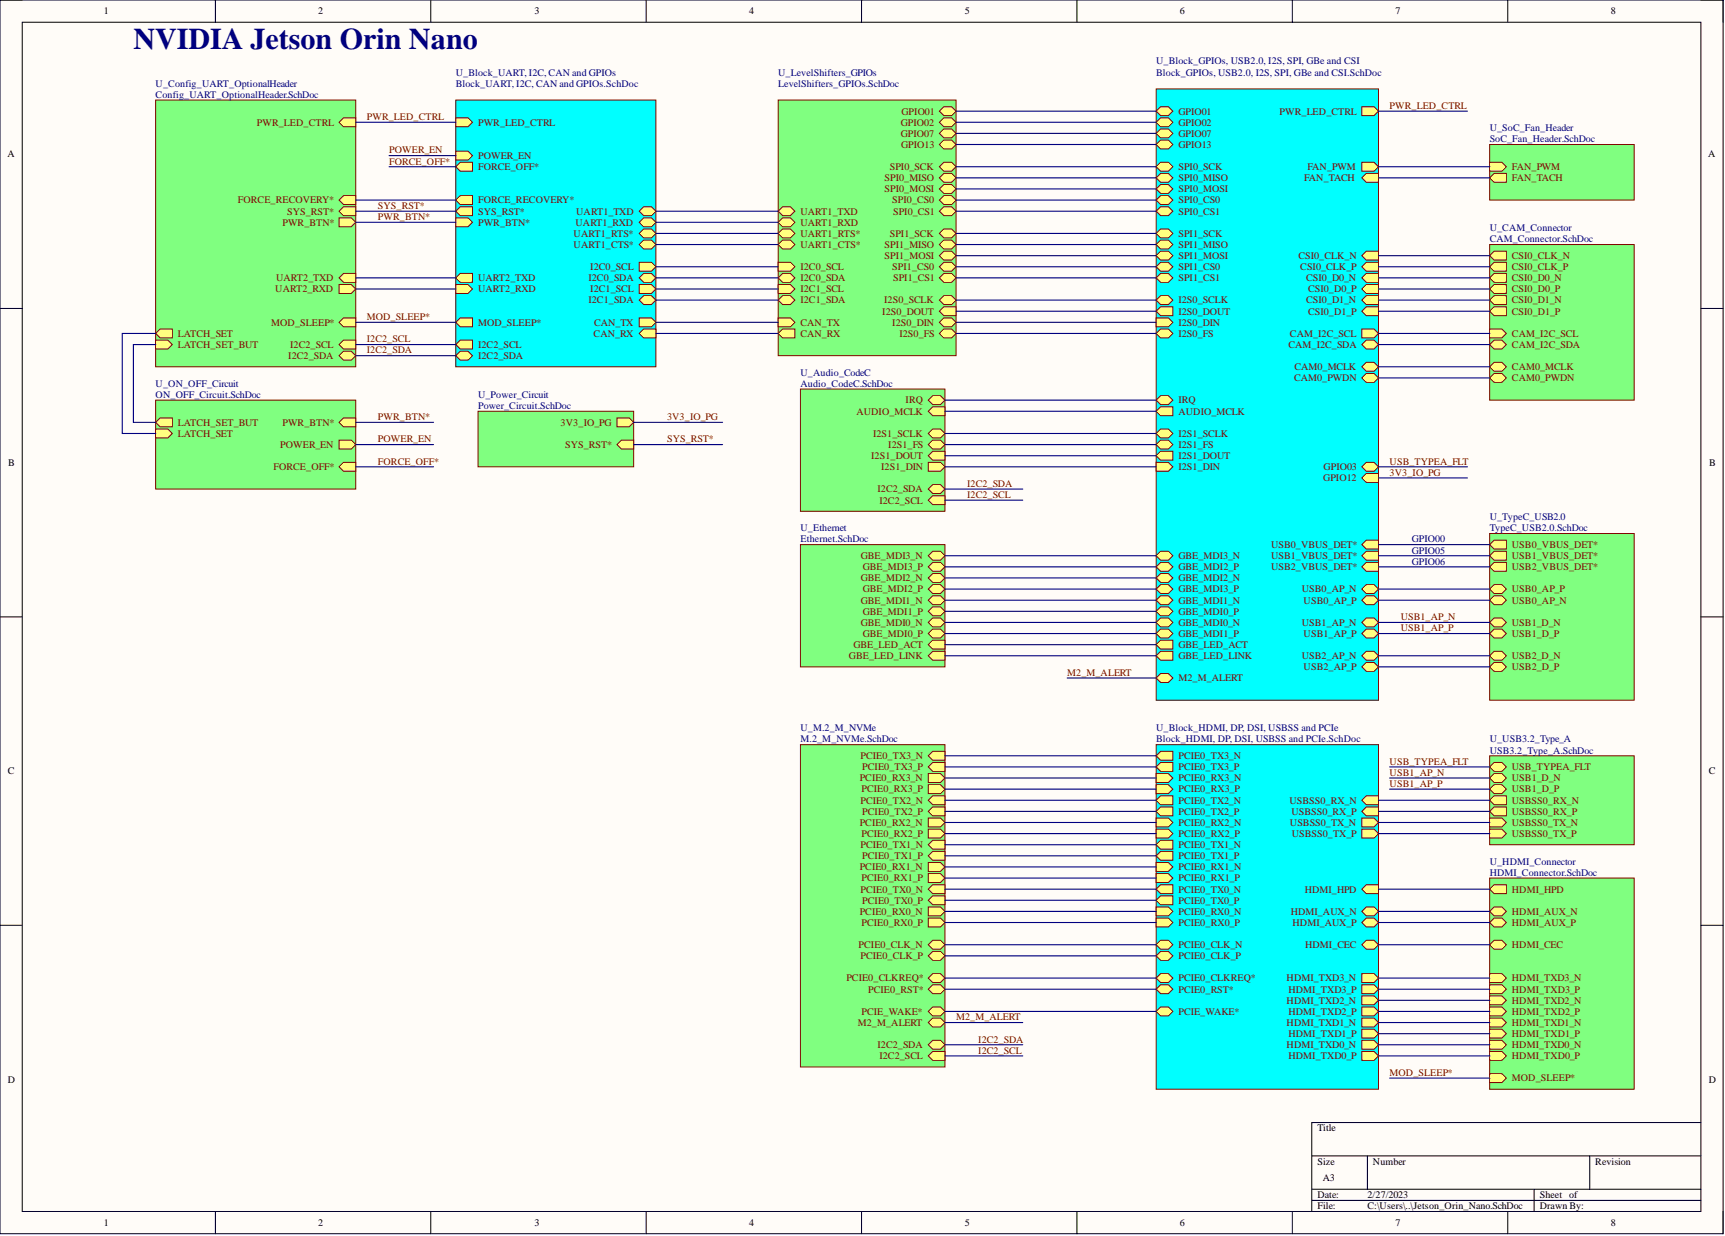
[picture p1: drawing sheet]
<svg xmlns="http://www.w3.org/2000/svg" width="393mm" height="282mm" viewBox="0 0 393 282" stroke-linecap="round" stroke-linejoin="round" font-family="sans-serif">
<defs><g id="words">
<text font-size="6.8" fill="#000080" x="30.4" y="11.2">NVIDIA Jetson Orin Nano</text>
<g font-size="2.3">
<text x="23.7" y="3.3">1</text>
<text x="72.6" y="3.3">2</text>
<text x="121.8" y="3.3">3</text>
<text x="170.9" y="3.3">4</text>
<text x="220" y="3.3">5</text>
<text x="269" y="3.3">6</text>
<text x="318.2" y="3.3">7</text>
<text x="367.3" y="3.3">8</text>
<text x="1.7" y="35.9">A</text>
<text x="389.5" y="35.9">A</text>
<text x="1.9" y="106.3">B</text>
<text x="389.7" y="106.3">B</text>
<text x="1.8" y="176.6">C</text>
<text x="389.6" y="176.6">C</text>
<text x="1.8" y="247">D</text>
<text x="389.6" y="247">D</text>
<text x="300.4" y="258">Title</text>
<text x="300.4" y="265.6">Size</text>
<text x="301.7" y="269.4">A3</text>
<text x="313.1" y="265.6">Number</text>
<text x="363.8" y="265.6">Revision</text>
<text x="300.4" y="273.2">Date:</text>
<text x="300.4" y="275.8">File:</text>
<text x="311.8" y="273.2">2/27/2023</text>
<text x="311.8" y="275.8">C:\Users\..\Jetson_Orin_Nano.SchDoc</text>
<text x="351.1" y="273.2">Sheet of</text>
<text x="351.1" y="275.8">Drawn By:</text>
<text x="23.7" y="279.6">1</text>
<text x="72.6" y="279.6">2</text>
<text x="121.8" y="279.6">3</text>
<text x="170.9" y="279.6">4</text>
<text x="220" y="279.6">5</text>
<text x="269" y="279.6">6</text>
<text x="318.2" y="279.6">7</text>
<text x="367.3" y="279.6">8</text>
</g>
<g font-size="2.3" fill="#000080">
<text x="103.9" y="17.2">U_Block_UART, I2C, CAN and GPIOs</text>
<text x="177.4" y="17.2">U_LevelShifters_GPIOs</text>
<text x="263.6" y="14.7">U_Block_GPIOs, USB2.0, I2S, SPI, GBe and CSI</text>
<text x="263.6" y="17.2">Block_GPIOs, USB2.0, I2S, SPI, GBe and CSI.SchDoc</text>
<text x="35.5" y="19.8">U_Config_UART_OptionalHeader</text>
<text x="35.5" y="22.3">Config_UART_OptionalHeader.SchDoc</text>
<text x="103.9" y="19.8">Block_UART, I2C, CAN and GPIOs.SchDoc</text>
<text x="177.4" y="19.8">LevelShifters_GPIOs.SchDoc</text>
<text x="339.7" y="29.9">U_SoC_Fan_Header</text>
<text x="339.7" y="32.4">SoC_Fan_Header.SchDoc</text>
<text x="339.7" y="52.7">U_CAM_Connector</text>
<text x="339.7" y="55.3">CAM_Connector.SchDoc</text>
<text x="35.5" y="88.2">U_ON_OFF_Circuit</text>
<text x="182.5" y="85.7">U_Audio_CodeC</text>
<text x="182.5" y="88.2">Audio_CodeC.SchDoc</text>
<text x="35.5" y="90.7">ON_OFF_Circuit.SchDoc</text>
<text x="109" y="90.7">U_Power_Circuit</text>
<text x="109" y="93.3">Power_Circuit.SchDoc</text>
<text x="339.7" y="118.6">U_TypeC_USB2.0</text>
<text x="182.5" y="121.2">U_Ethernet</text>
<text x="182.5" y="123.7">Ethernet.SchDoc</text>
<text x="321.9" y="123.7">GPIO00</text>
<text x="339.7" y="121.2">TypeC_USB2.0.SchDoc</text>
<text x="321.9" y="126.2">GPIO05</text>
<text x="321.9" y="128.8">GPIO06</text>
<text x="182.5" y="166.8">U_M.2_M_NVMe</text>
<text x="263.6" y="166.8">U_Block_HDMI, DP, DSI, USBSS and PCIe</text>
<text x="182.5" y="169.3">M.2_M_NVMe.SchDoc</text>
<text x="263.6" y="169.3">Block_HDMI, DP, DSI, USBSS and PCIe.SchDoc</text>
<text x="339.7" y="169.3">U_USB3.2_Type_A</text>
<text x="339.7" y="171.9">USB3.2_Type_A.SchDoc</text>
<text x="339.7" y="197.2">U_HDMI_Connector</text>
<text x="339.7" y="199.7">HDMI_Connector.SchDoc</text>
</g>
<g font-size="2.3" fill="#800000">
<text x="58.6" y="28.6">PWR_LED_CTRL</text>
<text x="83.7" y="27.4">PWR_LED_CTRL</text>
<text x="109" y="28.6">PWR_LED_CTRL</text>
<text x="205.4" y="28.6">GPIO02</text>
<text x="205.6" y="26.1">GPIO01</text>
<text x="268.7" y="28.6">GPIO02</text>
<text x="268.7" y="26.1">GPIO01</text>
<text x="291.8" y="26.1">PWR_LED_CTRL</text>
<text x="316.9" y="24.8">PWR_LED_CTRL</text>
<text x="88.7" y="35">POWER_EN</text>
<text x="205.4" y="31.2">GPIO07</text>
<text x="205.5" y="33.7">GPIO13</text>
<text x="268.7" y="33.7">GPIO13</text>
<text x="268.7" y="31.2">GPIO07</text>
<text x="88.7" y="37.5">FORCE_OFF*</text>
<text x="109" y="36.3">POWER_EN</text>
<text x="109" y="38.8">FORCE_OFF*</text>
<text x="201.7" y="41.3">SPI0_MISO</text>
<text x="202.9" y="38.8">SPI0_SCK</text>
<text x="268.7" y="38.8">SPI0_SCK</text>
<text x="268.7" y="41.3">SPI0_MISO</text>
<text x="297.4" y="41.3">FAN_TACH</text>
<text x="298.1" y="38.8">FAN_PWM</text>
<text x="344.8" y="41.3">FAN_TACH</text>
<text x="344.8" y="38.8">FAN_PWM</text>
<text x="54.2" y="46.4">FORCE_RECOVERY*</text>
<text x="86.2" y="47.7">SYS_RST*</text>
<text x="109" y="46.4">FORCE_RECOVERY*</text>
<text x="201.7" y="43.9">SPI0_MOSI</text>
<text x="203.5" y="46.4">SPI0_CS0</text>
<text x="268.7" y="43.9">SPI0_MOSI</text>
<text x="268.7" y="46.4">SPI0_CS0</text>
<text x="64.4" y="51.5">PWR_BTN*</text>
<text x="65.5" y="48.9">SYS_RST*</text>
<text x="86.2" y="50.2">PWR_BTN*</text>
<text x="109" y="51.5">PWR_BTN*</text>
<text x="109" y="48.9">SYS_RST*</text>
<text x="130.8" y="54">UART1_RTS*</text>
<text x="131.2" y="51.5">UART1_RXD</text>
<text x="131.4" y="48.9">UART1_TXD</text>
<text x="182.5" y="51.5">UART1_RXD</text>
<text x="182.5" y="54">UART1_RTS*</text>
<text x="182.5" y="48.9">UART1_TXD</text>
<text x="202.9" y="54">SPI1_SCK</text>
<text x="203.6" y="48.9">SPI0_CS1</text>
<text x="268.7" y="54">SPI1_SCK</text>
<text x="268.7" y="48.9">SPI0_CS1</text>
<text x="130.8" y="56.5">UART1_CTS*</text>
<text x="182.5" y="56.5">UART1_CTS*</text>
<text x="201.7" y="56.5">SPI1_MISO</text>
<text x="201.7" y="59.1">SPI1_MOSI</text>
<text x="268.7" y="59.1">SPI1_MOSI</text>
<text x="268.7" y="56.5">SPI1_MISO</text>
<text x="296.1" y="59.1">CSI0_CLK_N</text>
<text x="344.8" y="59.1">CSI0_CLK_N</text>
<text x="63" y="64.1">UART2_TXD</text>
<text x="109" y="64.1">UART2_TXD</text>
<text x="134.2" y="64.1">I2C0_SDA</text>
<text x="134.6" y="61.6">I2C0_SCL</text>
<text x="182.5" y="61.6">I2C0_SCL</text>
<text x="182.5" y="64.1">I2C0_SDA</text>
<text x="203.5" y="61.6">SPI1_CS0</text>
<text x="203.6" y="64.1">SPI1_CS1</text>
<text x="268.7" y="61.6">SPI1_CS0</text>
<text x="268.7" y="64.1">SPI1_CS1</text>
<text x="296.5" y="61.6">CSI0_CLK_P</text>
<text x="297.9" y="64.1">CSI0_D0_N</text>
<text x="344.8" y="64.1">CSI0_D0_N</text>
<text x="344.8" y="61.6">CSI0_CLK_P</text>
<text x="62.8" y="66.7">UART2_RXD</text>
<text x="109" y="66.7">UART2_RXD</text>
<text x="134.2" y="69.2">I2C1_SDA</text>
<text x="134.6" y="66.7">I2C1_SCL</text>
<text x="182.5" y="69.2">I2C1_SDA</text>
<text x="182.5" y="66.7">I2C1_SCL</text>
<text x="201.2" y="71.7">I2S0_DOUT</text>
<text x="201.6" y="69.2">I2S0_SCLK</text>
<text x="268.7" y="69.2">I2S0_SCLK</text>
<text x="268.7" y="71.7">I2S0_DOUT</text>
<text x="297.9" y="69.2">CSI0_D1_N</text>
<text x="298.3" y="66.7">CSI0_D0_P</text>
<text x="298.3" y="71.7">CSI0_D1_P</text>
<text x="344.8" y="66.7">CSI0_D0_P</text>
<text x="344.8" y="69.2">CSI0_D1_N</text>
<text x="344.8" y="71.7">CSI0_D1_P</text>
<text x="40.6" y="76.8">LATCH_SET</text>
<text x="61.9" y="74.3">MOD_SLEEP*</text>
<text x="83.7" y="73">MOD_SLEEP*</text>
<text x="109" y="74.3">MOD_SLEEP*</text>
<text x="135.4" y="76.8">CAN_RX</text>
<text x="135.5" y="74.3">CAN_TX</text>
<text x="182.5" y="74.3">CAN_TX</text>
<text x="182.5" y="76.8">CAN_RX</text>
<text x="203.5" y="74.3">I2S0_DIN</text>
<text x="205.1" y="76.8">I2S0_FS</text>
<text x="268.7" y="76.8">I2S0_FS</text>
<text x="268.7" y="74.3">I2S0_DIN</text>
<text x="294.1" y="76.8">CAM_I2C_SCL</text>
<text x="344.8" y="76.8">CAM_I2C_SCL</text>
<text x="40.6" y="79.3">LATCH_SET_BUT</text>
<text x="65.7" y="81.9">I2C2_SDA</text>
<text x="66.2" y="79.3">I2C2_SCL</text>
<text x="83.7" y="78.1">I2C2_SCL</text>
<text x="83.7" y="80.6">I2C2_SDA</text>
<text x="109" y="79.3">I2C2_SCL</text>
<text x="109" y="81.9">I2C2_SDA</text>
<text x="293.8" y="79.3">CAM_I2C_SDA</text>
<text x="344.8" y="79.3">CAM_I2C_SDA</text>
<text x="295.1" y="86.9">CAM0_PWDN</text>
<text x="295.2" y="84.4">CAM0_MCLK</text>
<text x="344.8" y="86.9">CAM0_PWDN</text>
<text x="344.8" y="84.4">CAM0_MCLK</text>
<text x="86.2" y="95.8">PWR_BTN*</text>
<text x="152.1" y="95.8">3V3_IO_PG</text>
<text x="195.3" y="94.5">AUDIO_MCLK</text>
<text x="206.5" y="92">IRQ</text>
<text x="268.7" y="94.5">AUDIO_MCLK</text>
<text x="268.7" y="92">IRQ</text>
<text x="40.6" y="97.1">LATCH_SET_BUT</text>
<text x="40.6" y="99.6">LATCH_SET</text>
<text x="64.4" y="97.1">PWR_BTN*</text>
<text x="86.2" y="100.9">POWER_EN</text>
<text x="127.8" y="97.1">3V3_IO_PG</text>
<text x="152.1" y="100.9">SYS_RST*</text>
<text x="199.1" y="99.6">I2S1_SCLK</text>
<text x="268.7" y="99.6">I2S1_SCLK</text>
<text x="62.4" y="107.2">FORCE_OFF*</text>
<text x="63.9" y="102.2">POWER_EN</text>
<text x="86.2" y="106">FORCE_OFF*</text>
<text x="128.9" y="102.2">SYS_RST*</text>
<text x="198.7" y="104.7">I2S1_DOUT</text>
<text x="200.9" y="107.2">I2S1_DIN</text>
<text x="202.5" y="102.2">I2S1_FS</text>
<text x="268.7" y="102.2">I2S1_FS</text>
<text x="268.7" y="104.7">I2S1_DOUT</text>
<text x="268.7" y="107.2">I2S1_DIN</text>
<text x="301.8" y="107.2">GPIO03</text>
<text x="316.9" y="106">USB_TYPEA_FLT</text>
<text x="200.1" y="112.3">I2C2_SDA</text>
<text x="220.5" y="111">I2C2_SDA</text>
<text x="220.5" y="113.6">I2C2_SCL</text>
<text x="301.7" y="109.8">GPIO12</text>
<text x="316.9" y="108.5">3V3_IO_PG</text>
<text x="200.5" y="114.8">I2C2_SCL</text>
<text x="289.8" y="125">USB0_VBUS_DET*</text>
<text x="344.8" y="125">USB0_VBUS_DET*</text>
<text x="196.3" y="127.5">GBE_MDI3_N</text>
<text x="196.7" y="130">GBE_MDI3_P</text>
<text x="268.7" y="127.5">GBE_MDI3_N</text>
<text x="268.7" y="130">GBE_MDI2_P</text>
<text x="289.8" y="127.5">USB1_VBUS_DET*</text>
<text x="289.8" y="130">USB2_VBUS_DET*</text>
<text x="344.8" y="127.5">USB1_VBUS_DET*</text>
<text x="344.8" y="130">USB2_VBUS_DET*</text>
<text x="196.3" y="137.6">GBE_MDI1_N</text>
<text x="196.3" y="132.6">GBE_MDI2_N</text>
<text x="196.7" y="135.1">GBE_MDI2_P</text>
<text x="268.7" y="132.6">GBE_MDI2_N</text>
<text x="268.7" y="135.1">GBE_MDI3_P</text>
<text x="268.7" y="137.6">GBE_MDI1_N</text>
<text x="296.8" y="135.1">USB0_AP_N</text>
<text x="297.3" y="137.6">USB0_AP_P</text>
<text x="344.8" y="135.1">USB0_AP_P</text>
<text x="344.8" y="137.6">USB0_AP_N</text>
<text x="196.3" y="142.7">GBE_MDI0_N</text>
<text x="196.7" y="140.2">GBE_MDI1_P</text>
<text x="268.7" y="140.2">GBE_MDI0_P</text>
<text x="268.7" y="142.7">GBE_MDI0_N</text>
<text x="296.8" y="142.7">USB1_AP_N</text>
<text x="319.4" y="141.4">USB1_AP_N</text>
<text x="319.4" y="144">USB1_AP_P</text>
<text x="344.8" y="142.7">USB1_D_N</text>
<text x="194.6" y="147.8">GBE_LED_ACT</text>
<text x="196.7" y="145.2">GBE_MDI0_P</text>
<text x="268.7" y="147.8">GBE_LED_ACT</text>
<text x="268.7" y="145.2">GBE_MDI1_P</text>
<text x="297.3" y="145.2">USB1_AP_P</text>
<text x="344.8" y="145.2">USB1_D_P</text>
<text x="193.6" y="150.3">GBE_LED_LINK</text>
<text x="243.4" y="154.1">M2_M_ALERT</text>
<text x="268.7" y="155.4">M2_M_ALERT</text>
<text x="268.7" y="150.3">GBE_LED_LINK</text>
<text x="296.8" y="150.3">USB2_AP_N</text>
<text x="297.3" y="152.8">USB2_AP_P</text>
<text x="344.8" y="150.3">USB2_D_N</text>
<text x="344.8" y="152.8">USB2_D_P</text>
<text x="196.2" y="173.1">PCIE0_TX3_N</text>
<text x="268.7" y="173.1">PCIE0_TX3_N</text>
<text x="196" y="178.2">PCIE0_RX3_N</text>
<text x="196.6" y="175.7">PCIE0_TX3_P</text>
<text x="268.7" y="175.7">PCIE0_TX3_P</text>
<text x="268.7" y="178.2">PCIE0_RX3_N</text>
<text x="316.9" y="176.9">USB1_AP_N</text>
<text x="316.9" y="179.5">USB1_AP_P</text>
<text x="316.9" y="174.4">USB_TYPEA_FLT</text>
<text x="344.8" y="175.7">USB_TYPEA_FLT</text>
<text x="344.8" y="178.2">USB1_D_N</text>
<text x="196.2" y="183.3">PCIE0_TX2_N</text>
<text x="196.5" y="180.7">PCIE0_RX3_P</text>
<text x="196.6" y="185.8">PCIE0_TX2_P</text>
<text x="268.7" y="183.3">PCIE0_TX2_N</text>
<text x="268.7" y="185.8">PCIE0_TX2_P</text>
<text x="268.7" y="180.7">PCIE0_RX3_P</text>
<text x="294.1" y="183.3">USBSS0_RX_N</text>
<text x="294.5" y="185.8">USBSS0_RX_P</text>
<text x="344.8" y="183.3">USBSS0_RX_N</text>
<text x="344.8" y="185.8">USBSS0_RX_P</text>
<text x="344.8" y="180.7">USB1_D_P</text>
<text x="196" y="188.3">PCIE0_RX2_N</text>
<text x="196.5" y="190.9">PCIE0_RX2_P</text>
<text x="268.7" y="188.3">PCIE0_RX2_N</text>
<text x="268.7" y="190.9">PCIE0_RX2_P</text>
<text x="294.1" y="188.3">USBSS0_TX_N</text>
<text x="294.6" y="190.9">USBSS0_TX_P</text>
<text x="344.8" y="188.3">USBSS0_TX_N</text>
<text x="344.8" y="190.9">USBSS0_TX_P</text>
<text x="196.2" y="193.4">PCIE0_TX1_N</text>
<text x="196.6" y="195.9">PCIE0_TX1_P</text>
<text x="268.7" y="193.4">PCIE0_TX1_N</text>
<text x="268.7" y="195.9">PCIE0_TX1_P</text>
<text x="196" y="198.5">PCIE0_RX1_N</text>
<text x="196.2" y="203.5">PCIE0_TX0_N</text>
<text x="196.5" y="201">PCIE0_RX1_P</text>
<text x="268.7" y="203.5">PCIE0_TX0_N</text>
<text x="268.7" y="201">PCIE0_RX1_P</text>
<text x="268.7" y="198.5">PCIE0_RX1_N</text>
<text x="297.5" y="203.5">HDMI_HPD</text>
<text x="344.8" y="203.5">HDMI_HPD</text>
<text x="196" y="208.6">PCIE0_RX0_N</text>
<text x="196.6" y="206.1">PCIE0_TX0_P</text>
<text x="268.7" y="208.6">PCIE0_RX0_N</text>
<text x="268.7" y="206.1">PCIE0_TX0_P</text>
<text x="294.3" y="208.6">HDMI_AUX_N</text>
<text x="344.8" y="208.6">HDMI_AUX_N</text>
<text x="196.5" y="211.1">PCIE0_RX0_P</text>
<text x="268.7" y="211.1">PCIE0_RX0_P</text>
<text x="294.7" y="211.1">HDMI_AUX_P</text>
<text x="344.8" y="211.1">HDMI_AUX_P</text>
<text x="195.8" y="216.2">PCIE0_CLK_N</text>
<text x="196.2" y="218.7">PCIE0_CLK_P</text>
<text x="268.7" y="218.7">PCIE0_CLK_P</text>
<text x="268.7" y="216.2">PCIE0_CLK_N</text>
<text x="297.6" y="216.2">HDMI_CEC</text>
<text x="344.8" y="216.2">HDMI_CEC</text>
<text x="193" y="223.8">PCIE0_CLKREQ*</text>
<text x="198" y="226.3">PCIE0_RST*</text>
<text x="268.7" y="223.8">PCIE0_CLKREQ*</text>
<text x="268.7" y="226.3">PCIE0_RST*</text>
<text x="293.4" y="223.8">HDMI_TXD3_N</text>
<text x="293.8" y="226.3">HDMI_TXD3_P</text>
<text x="344.8" y="223.8">HDMI_TXD3_N</text>
<text x="344.8" y="226.3">HDMI_TXD3_P</text>
<text x="195.6" y="234">M2_M_ALERT</text>
<text x="196.5" y="231.4">PCIE_WAKE*</text>
<text x="218" y="232.7">M2_M_ALERT</text>
<text x="268.7" y="231.4">PCIE_WAKE*</text>
<text x="293.4" y="234">HDMI_TXD1_N</text>
<text x="293.4" y="228.9">HDMI_TXD2_N</text>
<text x="293.8" y="231.4">HDMI_TXD2_P</text>
<text x="344.8" y="228.9">HDMI_TXD2_N</text>
<text x="344.8" y="231.4">HDMI_TXD2_P</text>
<text x="344.8" y="234">HDMI_TXD1_N</text>
<text x="200.1" y="239">I2C2_SDA</text>
<text x="223.1" y="237.8">I2C2_SDA</text>
<text x="293.4" y="239">HDMI_TXD0_N</text>
<text x="293.8" y="236.5">HDMI_TXD1_P</text>
<text x="344.8" y="236.5">HDMI_TXD1_P</text>
<text x="344.8" y="239">HDMI_TXD0_N</text>
<text x="200.5" y="241.6">I2C2_SCL</text>
<text x="223.1" y="240.3">I2C2_SCL</text>
<text x="293.8" y="241.6">HDMI_TXD0_P</text>
<text x="316.9" y="245.4">MOD_SLEEP*</text>
<text x="344.8" y="241.6">HDMI_TXD0_P</text>
<text x="344.8" y="246.6">MOD_SLEEP*</text>
</g>
</g></defs>
<path d="M0 0h392.9v281.3h-392.9z" fill-rule="evenodd" fill="#fffcf8"/>
<path d="M0 0h392.9v281.3h-392.9z" fill="none" stroke="#000" stroke-width=".23"/>
<path d="M5.1 5.1h382.7v271.2h-382.7z" fill-rule="evenodd" fill="#fffcf8"/>
<g fill="none" stroke="#000" stroke-width=".23">
<path d="M0 0h5.1M5.1 5.1h382.7v271.2h-382.7zM49.1 0v5.1M98.2 0v5.1M147.3 0v5.1M196.5 0v5.1M245.6 0v5.1M294.7 0v5.1M343.8 0v5.1M387.8 0h5.1v5.1M0 70.3h5.1M387.8 70.3h5.1"/>
<path d="M0 140.7h5.1M387.8 140.7h5.1M0 211h5.1M387.8 211h5.1M387.8 256h-88.7v20.3M49.1 276.3v5M98.2 276.3v5M147.3 276.3v5M196.5 276.3v5M245.6 276.3v5M294.7 276.3v5M299.1 263.6h88.7"/>
<path d="M299.1 271.2h88.7M299.1 273.7h88.7M311.8 263.6v7.6M343.8 276.3v5M349.8 271.2v5.1M362.5 263.6v7.6M392.9 276.3v5"/>
</g>
<path d="M263.6 20.3h50.7v139.4h-50.7z" fill-rule="evenodd" fill="#0ff"/>
<path d="M263.6 20.3h50.7v139.4h-50.7z" fill="none" stroke="#800000" stroke-width=".23"/>
<path d="M263.6 154.6l1.1-1h1.7l1 1-1 1h-1.7z" fill-rule="evenodd" fill="#ffff80"/>
<path d="M263.6 154.6l1.1-1h1.7l1 1-1 1h-1.7z" fill="none" stroke="#800000" stroke-width=".23"/>
<path d="M310.5 124.2l1-1h2.8v2h-2.8z" fill-rule="evenodd" fill="#ffff80"/>
<path d="M310.5 124.2l1-1h2.8v2h-2.8z" fill="none" stroke="#800000" stroke-width=".23"/>
<path d="M310.5 141.9l1-1h1.8l1 1-1 1.1h-1.8z" fill-rule="evenodd" fill="#ffff80"/>
<path d="M310.5 141.9l1-1h1.8l1 1-1 1.1h-1.8z" fill="none" stroke="#800000" stroke-width=".23"/>
<path d="M310.5 134.3l1-1h1.8l1 1-1 1.1h-1.8z" fill-rule="evenodd" fill="#ffff80"/>
<path d="M310.5 134.3l1-1h1.8l1 1-1 1.1h-1.8z" fill="none" stroke="#800000" stroke-width=".23"/>
<path d="M310.5 152.1l1-1h1.8l1 1-1 1h-1.8z" fill-rule="evenodd" fill="#ffff80"/>
<path d="M310.5 152.1l1-1h1.8l1 1-1 1h-1.8z" fill="none" stroke="#800000" stroke-width=".23"/>
<path d="M310.5 144.5l1-1h1.8l1 1-1 1h-1.8z" fill-rule="evenodd" fill="#ffff80"/>
<path d="M310.5 144.5l1-1h1.8l1 1-1 1h-1.8z" fill="none" stroke="#800000" stroke-width=".23"/>
<path d="M310.5 136.9l1-1h1.8l1 1-1 1h-1.8z" fill-rule="evenodd" fill="#ffff80"/>
<path d="M310.5 136.9l1-1h1.8l1 1-1 1h-1.8z" fill="none" stroke="#800000" stroke-width=".23"/>
<path d="M310.5 149.5l1-1h1.8l1 1-1 1.1h-1.8z" fill-rule="evenodd" fill="#ffff80"/>
<path d="M310.5 149.5l1-1h1.8l1 1-1 1.1h-1.8z" fill="none" stroke="#800000" stroke-width=".23"/>
<path d="M263.6 101.4l1.1-1h1.7l1 1-1 1h-1.7z" fill-rule="evenodd" fill="#ffff80"/>
<path d="M263.6 101.4l1.1-1h1.7l1 1-1 1h-1.7z" fill="none" stroke="#800000" stroke-width=".23"/>
<path d="M263.6 103.9l1.1-1h2.7v2h-2.7z" fill-rule="evenodd" fill="#ffff80"/>
<path d="M263.6 103.9l1.1-1h2.7v2h-2.7z" fill="none" stroke="#800000" stroke-width=".23"/>
<path d="M263.6 98.9l1.1-1.1h1.7l1 1.1-1 1h-1.7z" fill-rule="evenodd" fill="#ffff80"/>
<path d="M263.6 98.9l1.1-1.1h1.7l1 1.1-1 1h-1.7z" fill="none" stroke="#800000" stroke-width=".23"/>
<path d="M263.6 105.4h2.8l1 1.1-1 1h-2.8z" fill-rule="evenodd" fill="#ffff80"/>
<path d="M263.6 105.4h2.8l1 1.1-1 1h-2.8z" fill="none" stroke="#800000" stroke-width=".23"/>
<path d="M263.6 149.5l1.1-1h2.7v2.1h-2.7z" fill-rule="evenodd" fill="#ffff80"/>
<path d="M263.6 149.5l1.1-1h2.7v2.1h-2.7z" fill="none" stroke="#800000" stroke-width=".23"/>
<path d="M263.6 147l1.1-1h2.7v2h-2.7z" fill-rule="evenodd" fill="#ffff80"/>
<path d="M263.6 147l1.1-1h2.7v2h-2.7z" fill="none" stroke="#800000" stroke-width=".23"/>
<path d="M263.6 126.7l1.1-1h1.7l1 1-1 1.1h-1.7z" fill-rule="evenodd" fill="#ffff80"/>
<path d="M263.6 126.7l1.1-1h1.7l1 1-1 1.1h-1.7z" fill="none" stroke="#800000" stroke-width=".23"/>
<path d="M263.6 129.3l1.1-1h1.7l1 1-1 1h-1.7z" fill-rule="evenodd" fill="#ffff80"/>
<path d="M263.6 129.3l1.1-1h1.7l1 1-1 1h-1.7z" fill="none" stroke="#800000" stroke-width=".23"/>
<path d="M263.6 131.8l1.1-1h1.7l1 1-1 1h-1.7z" fill-rule="evenodd" fill="#ffff80"/>
<path d="M263.6 131.8l1.1-1h1.7l1 1-1 1h-1.7z" fill="none" stroke="#800000" stroke-width=".23"/>
<path d="M263.6 134.3l1.1-1h1.7l1 1-1 1.1h-1.7z" fill-rule="evenodd" fill="#ffff80"/>
<path d="M263.6 134.3l1.1-1h1.7l1 1-1 1.1h-1.7z" fill="none" stroke="#800000" stroke-width=".23"/>
<path d="M263.6 136.9l1.1-1h1.7l1 1-1 1h-1.7z" fill-rule="evenodd" fill="#ffff80"/>
<path d="M263.6 136.9l1.1-1h1.7l1 1-1 1h-1.7z" fill="none" stroke="#800000" stroke-width=".23"/>
<path d="M263.6 139.4l1.1-1h1.7l1 1-1 1h-1.7z" fill-rule="evenodd" fill="#ffff80"/>
<path d="M263.6 139.4l1.1-1h1.7l1 1-1 1h-1.7z" fill="none" stroke="#800000" stroke-width=".23"/>
<path d="M263.6 141.9l1.1-1h1.7l1 1-1 1.1h-1.7z" fill-rule="evenodd" fill="#ffff80"/>
<path d="M263.6 141.9l1.1-1h1.7l1 1-1 1.1h-1.7z" fill="none" stroke="#800000" stroke-width=".23"/>
<path d="M263.6 144.5l1.1-1h1.7l1 1-1 1h-1.7z" fill-rule="evenodd" fill="#ffff80"/>
<path d="M263.6 144.5l1.1-1h1.7l1 1-1 1h-1.7z" fill="none" stroke="#800000" stroke-width=".23"/>
<path d="M310.5 24.3h2.8l1 1.1-1 1h-2.8z" fill-rule="evenodd" fill="#ffff80"/>
<path d="M310.5 24.3h2.8l1 1.1-1 1h-2.8z" fill="none" stroke="#800000" stroke-width=".23"/>
<path d="M263.6 33l1.1-1.1h1.7l1 1.1-1 1h-1.7z" fill-rule="evenodd" fill="#ffff80"/>
<path d="M263.6 33l1.1-1.1h1.7l1 1.1-1 1h-1.7z" fill="none" stroke="#800000" stroke-width=".23"/>
<path d="M263.6 93.8l1.1-1h2.7v2h-2.7z" fill-rule="evenodd" fill="#ffff80"/>
<path d="M263.6 93.8l1.1-1h2.7v2h-2.7z" fill="none" stroke="#800000" stroke-width=".23"/>
<path d="M263.6 91.3l1.1-1.1h1.7l1 1.1-1 1h-1.7z" fill-rule="evenodd" fill="#ffff80"/>
<path d="M263.6 91.3l1.1-1.1h1.7l1 1.1-1 1h-1.7z" fill="none" stroke="#800000" stroke-width=".23"/>
<path d="M263.6 38l1.1-1h1.7l1 1-1 1h-1.7z" fill-rule="evenodd" fill="#ffff80"/>
<path d="M263.6 38l1.1-1h1.7l1 1-1 1h-1.7z" fill="none" stroke="#800000" stroke-width=".23"/>
<path d="M263.6 43.1l1.1-1h1.7l1 1-1 1h-1.7z" fill-rule="evenodd" fill="#ffff80"/>
<path d="M263.6 43.1l1.1-1h1.7l1 1-1 1h-1.7z" fill="none" stroke="#800000" stroke-width=".23"/>
<path d="M310.5 37h2.8l1 1-1 1h-2.8z" fill-rule="evenodd" fill="#ffff80"/>
<path d="M310.5 37h2.8l1 1-1 1h-2.8z" fill="none" stroke="#800000" stroke-width=".23"/>
<path d="M310.5 40.6l1-1.1h2.8v2.1h-2.8z" fill-rule="evenodd" fill="#ffff80"/>
<path d="M310.5 40.6l1-1.1h2.8v2.1h-2.8z" fill="none" stroke="#800000" stroke-width=".23"/>
<path d="M263.6 30.4l1.1-1h1.7l1 1-1 1h-1.7z" fill-rule="evenodd" fill="#ffff80"/>
<path d="M263.6 30.4l1.1-1h1.7l1 1-1 1h-1.7z" fill="none" stroke="#800000" stroke-width=".23"/>
<path d="M263.6 40.6l1.1-1.1h1.7l1 1.1-1 1h-1.7z" fill-rule="evenodd" fill="#ffff80"/>
<path d="M263.6 40.6l1.1-1.1h1.7l1 1.1-1 1h-1.7z" fill="none" stroke="#800000" stroke-width=".23"/>
<path d="M263.6 53.2l1.1-1h1.7l1 1-1 1h-1.7z" fill-rule="evenodd" fill="#ffff80"/>
<path d="M263.6 53.2l1.1-1h1.7l1 1-1 1h-1.7z" fill="none" stroke="#800000" stroke-width=".23"/>
<path d="M263.6 58.3l1.1-1h1.7l1 1-1 1h-1.7z" fill-rule="evenodd" fill="#ffff80"/>
<path d="M263.6 58.3l1.1-1h1.7l1 1-1 1h-1.7z" fill="none" stroke="#800000" stroke-width=".23"/>
<path d="M263.6 55.8l1.1-1h1.7l1 1-1 1h-1.7z" fill-rule="evenodd" fill="#ffff80"/>
<path d="M263.6 55.8l1.1-1h1.7l1 1-1 1h-1.7z" fill="none" stroke="#800000" stroke-width=".23"/>
<path d="M263.6 60.8l1.1-1h1.7l1 1-1 1.1h-1.7z" fill-rule="evenodd" fill="#ffff80"/>
<path d="M263.6 60.8l1.1-1h1.7l1 1-1 1.1h-1.7z" fill="none" stroke="#800000" stroke-width=".23"/>
<path d="M263.6 63.4l1.1-1h1.7l1 1-1 1h-1.7z" fill-rule="evenodd" fill="#ffff80"/>
<path d="M263.6 63.4l1.1-1h1.7l1 1-1 1h-1.7z" fill="none" stroke="#800000" stroke-width=".23"/>
<path d="M263.6 45.6l1.1-1h1.7l1 1-1 1h-1.7z" fill-rule="evenodd" fill="#ffff80"/>
<path d="M263.6 45.6l1.1-1h1.7l1 1-1 1h-1.7z" fill="none" stroke="#800000" stroke-width=".23"/>
<path d="M263.6 48.2l1.1-1.1h1.7l1 1.1-1 1h-1.7z" fill-rule="evenodd" fill="#ffff80"/>
<path d="M263.6 48.2l1.1-1.1h1.7l1 1.1-1 1h-1.7z" fill="none" stroke="#800000" stroke-width=".23"/>
<path d="M263.6 76l1.1-1h1.7l1 1-1 1.1h-1.7z" fill-rule="evenodd" fill="#ffff80"/>
<path d="M263.6 76l1.1-1h1.7l1 1-1 1.1h-1.7z" fill="none" stroke="#800000" stroke-width=".23"/>
<path d="M263.6 68.4l1.1-1h1.7l1 1-1 1.1h-1.7z" fill-rule="evenodd" fill="#ffff80"/>
<path d="M263.6 68.4l1.1-1h1.7l1 1-1 1.1h-1.7z" fill="none" stroke="#800000" stroke-width=".23"/>
<path d="M263.6 72.5h2.8l1 1-1 1h-2.8z" fill-rule="evenodd" fill="#ffff80"/>
<path d="M263.6 72.5h2.8l1 1-1 1h-2.8z" fill="none" stroke="#800000" stroke-width=".23"/>
<path d="M263.6 71l1.1-1h2.7v2h-2.7z" fill-rule="evenodd" fill="#ffff80"/>
<path d="M263.6 71l1.1-1h2.7v2h-2.7z" fill="none" stroke="#800000" stroke-width=".23"/>
<path d="M263.6 27.9l1.1-1h1.7l1 1-1 1h-1.7z" fill-rule="evenodd" fill="#ffff80"/>
<path d="M263.6 27.9l1.1-1h1.7l1 1-1 1h-1.7z" fill="none" stroke="#800000" stroke-width=".23"/>
<path d="M263.6 25.4l1.1-1.1h1.7l1 1.1-1 1h-1.7z" fill-rule="evenodd" fill="#ffff80"/>
<path d="M263.6 25.4l1.1-1.1h1.7l1 1.1-1 1h-1.7z" fill="none" stroke="#800000" stroke-width=".23"/>
<path d="M310.5 65.9l1-1h2.8v2h-2.8z" fill-rule="evenodd" fill="#ffff80"/>
<path d="M310.5 65.9l1-1h2.8v2h-2.8z" fill="none" stroke="#800000" stroke-width=".23"/>
<path d="M310.5 63.4l1-1h2.8v2h-2.8z" fill-rule="evenodd" fill="#ffff80"/>
<path d="M310.5 63.4l1-1h2.8v2h-2.8z" fill="none" stroke="#800000" stroke-width=".23"/>
<path d="M310.5 71l1-1h2.8v2h-2.8z" fill-rule="evenodd" fill="#ffff80"/>
<path d="M310.5 71l1-1h2.8v2h-2.8z" fill="none" stroke="#800000" stroke-width=".23"/>
<path d="M310.5 68.4l1-1h2.8v2.1h-2.8z" fill-rule="evenodd" fill="#ffff80"/>
<path d="M310.5 68.4l1-1h2.8v2.1h-2.8z" fill="none" stroke="#800000" stroke-width=".23"/>
<path d="M310.5 60.8l1-1h2.8v2.1h-2.8z" fill-rule="evenodd" fill="#ffff80"/>
<path d="M310.5 60.8l1-1h2.8v2.1h-2.8z" fill="none" stroke="#800000" stroke-width=".23"/>
<path d="M310.5 58.3l1-1h2.8v2h-2.8z" fill-rule="evenodd" fill="#ffff80"/>
<path d="M310.5 58.3l1-1h2.8v2h-2.8z" fill="none" stroke="#800000" stroke-width=".23"/>
<path d="M310.5 78.6l1-1h1.8l1 1-1 1h-1.8z" fill-rule="evenodd" fill="#ffff80"/>
<path d="M310.5 78.6l1-1h1.8l1 1-1 1h-1.8z" fill="none" stroke="#800000" stroke-width=".23"/>
<path d="M310.5 75h2.8l1 1-1 1.1h-2.8z" fill-rule="evenodd" fill="#ffff80"/>
<path d="M310.5 75h2.8l1 1-1 1.1h-2.8z" fill="none" stroke="#800000" stroke-width=".23"/>
<path d="M310.5 86.2l1-1h1.8l1 1-1 1h-1.8z" fill-rule="evenodd" fill="#ffff80"/>
<path d="M310.5 86.2l1-1h1.8l1 1-1 1h-1.8z" fill="none" stroke="#800000" stroke-width=".23"/>
<path d="M310.5 83.6l1-1h1.8l1 1-1 1.1h-1.8z" fill-rule="evenodd" fill="#ffff80"/>
<path d="M310.5 83.6l1-1h1.8l1 1-1 1.1h-1.8z" fill="none" stroke="#800000" stroke-width=".23"/>
<path d="M310.5 106.5l1-1.1h1.8l1 1.1-1 1h-1.8z" fill-rule="evenodd" fill="#ffff80"/>
<path d="M310.5 106.5l1-1.1h1.8l1 1.1-1 1h-1.8z" fill="none" stroke="#800000" stroke-width=".23"/>
<path d="M310.5 126.7l1-1h2.8v2.1h-2.8z" fill-rule="evenodd" fill="#ffff80"/>
<path d="M310.5 126.7l1-1h2.8v2.1h-2.8z" fill="none" stroke="#800000" stroke-width=".23"/>
<path d="M310.5 129.3l1-1h2.8v2h-2.8z" fill-rule="evenodd" fill="#ffff80"/>
<path d="M310.5 129.3l1-1h2.8v2h-2.8z" fill="none" stroke="#800000" stroke-width=".23"/>
<path d="M310.5 109l1-1h2.8v2h-2.8z" fill-rule="evenodd" fill="#ffff80"/>
<path d="M310.5 109l1-1h2.8v2h-2.8z" fill="none" stroke="#800000" stroke-width=".23"/>
<path d="M263.6 169.8h50.7v78.6h-50.7z" fill-rule="evenodd" fill="#0ff"/>
<path d="M263.6 169.8h50.7v78.6h-50.7z" fill="none" stroke="#800000" stroke-width=".23"/>
<path d="M263.6 172.4l1.1-1.1h2.7v2.1h-2.7z" fill-rule="evenodd" fill="#ffff80"/>
<path d="M263.6 172.4l1.1-1.1h2.7v2.1h-2.7z" fill="none" stroke="#800000" stroke-width=".23"/>
<path d="M263.6 174.9l1.1-1h2.7v2h-2.7z" fill-rule="evenodd" fill="#ffff80"/>
<path d="M263.6 174.9l1.1-1h2.7v2h-2.7z" fill="none" stroke="#800000" stroke-width=".23"/>
<path d="M263.6 182.5l1.1-1h2.7v2h-2.7z" fill-rule="evenodd" fill="#ffff80"/>
<path d="M263.6 182.5l1.1-1h2.7v2h-2.7z" fill="none" stroke="#800000" stroke-width=".23"/>
<path d="M263.6 185l1.1-1h2.7v2h-2.7z" fill-rule="evenodd" fill="#ffff80"/>
<path d="M263.6 185l1.1-1h2.7v2h-2.7z" fill="none" stroke="#800000" stroke-width=".23"/>
<path d="M310.5 182.5l1-1h2.8v2h-2.8z" fill-rule="evenodd" fill="#ffff80"/>
<path d="M310.5 182.5l1-1h2.8v2h-2.8z" fill="none" stroke="#800000" stroke-width=".23"/>
<path d="M310.5 189.1h2.8l1 1-1 1h-2.8z" fill-rule="evenodd" fill="#ffff80"/>
<path d="M310.5 189.1h2.8l1 1-1 1h-2.8z" fill="none" stroke="#800000" stroke-width=".23"/>
<path d="M310.5 186.6h2.8l1 1-1 1h-2.8z" fill-rule="evenodd" fill="#ffff80"/>
<path d="M310.5 186.6h2.8l1 1-1 1h-2.8z" fill="none" stroke="#800000" stroke-width=".23"/>
<path d="M310.5 185l1-1h2.8v2h-2.8z" fill-rule="evenodd" fill="#ffff80"/>
<path d="M310.5 185l1-1h2.8v2h-2.8z" fill="none" stroke="#800000" stroke-width=".23"/>
<path d="M263.6 209.4h2.8l1 1-1 1h-2.8z" fill-rule="evenodd" fill="#ffff80"/>
<path d="M263.6 209.4h2.8l1 1-1 1h-2.8z" fill="none" stroke="#800000" stroke-width=".23"/>
<path d="M263.6 202.8l1.1-1h2.7v2h-2.7z" fill-rule="evenodd" fill="#ffff80"/>
<path d="M263.6 202.8l1.1-1h2.7v2h-2.7z" fill="none" stroke="#800000" stroke-width=".23"/>
<path d="M263.6 223.1l1.1-1.1h1.7l1 1.1-1 1h-1.7z" fill-rule="evenodd" fill="#ffff80"/>
<path d="M263.6 223.1l1.1-1.1h1.7l1 1.1-1 1h-1.7z" fill="none" stroke="#800000" stroke-width=".23"/>
<path d="M263.6 225.6l1.1-1h1.7l1 1-1 1h-1.7z" fill-rule="evenodd" fill="#ffff80"/>
<path d="M263.6 225.6l1.1-1h1.7l1 1-1 1h-1.7z" fill="none" stroke="#800000" stroke-width=".23"/>
<path d="M263.6 218l1.1-1h1.7l1 1-1 1h-1.7z" fill-rule="evenodd" fill="#ffff80"/>
<path d="M263.6 218l1.1-1h1.7l1 1-1 1h-1.7z" fill="none" stroke="#800000" stroke-width=".23"/>
<path d="M263.6 206.8h2.8l1 1-1 1.1h-2.8z" fill-rule="evenodd" fill="#ffff80"/>
<path d="M263.6 206.8h2.8l1 1-1 1.1h-2.8z" fill="none" stroke="#800000" stroke-width=".23"/>
<path d="M263.6 205.3l1.1-1h2.7v2h-2.7z" fill-rule="evenodd" fill="#ffff80"/>
<path d="M263.6 205.3l1.1-1h2.7v2h-2.7z" fill="none" stroke="#800000" stroke-width=".23"/>
<path d="M263.6 215.4l1.1-1h1.7l1 1-1 1.1h-1.7z" fill-rule="evenodd" fill="#ffff80"/>
<path d="M263.6 215.4l1.1-1h1.7l1 1-1 1.1h-1.7z" fill="none" stroke="#800000" stroke-width=".23"/>
<path d="M263.6 176.4h2.8l1 1-1 1h-2.8z" fill-rule="evenodd" fill="#ffff80"/>
<path d="M263.6 176.4h2.8l1 1-1 1h-2.8z" fill="none" stroke="#800000" stroke-width=".23"/>
<path d="M263.6 179h2.8l1 1-1 1h-2.8z" fill-rule="evenodd" fill="#ffff80"/>
<path d="M263.6 179h2.8l1 1-1 1h-2.8z" fill="none" stroke="#800000" stroke-width=".23"/>
<path d="M263.6 186.6h2.8l1 1-1 1h-2.8z" fill-rule="evenodd" fill="#ffff80"/>
<path d="M263.6 186.6h2.8l1 1-1 1h-2.8z" fill="none" stroke="#800000" stroke-width=".23"/>
<path d="M263.6 189.1h2.8l1 1-1 1h-2.8z" fill-rule="evenodd" fill="#ffff80"/>
<path d="M263.6 189.1h2.8l1 1-1 1h-2.8z" fill="none" stroke="#800000" stroke-width=".23"/>
<path d="M310.5 215.4l1-1h1.8l1 1-1 1.1h-1.8z" fill-rule="evenodd" fill="#ffff80"/>
<path d="M310.5 215.4l1-1h1.8l1 1-1 1.1h-1.8z" fill="none" stroke="#800000" stroke-width=".23"/>
<path d="M263.6 230.7l1.1-1.1h1.7l1 1.1-1 1h-1.7z" fill-rule="evenodd" fill="#ffff80"/>
<path d="M263.6 230.7l1.1-1.1h1.7l1 1.1-1 1h-1.7z" fill="none" stroke="#800000" stroke-width=".23"/>
<path d="M263.6 199.2h2.8l1 1-1 1.1h-2.8z" fill-rule="evenodd" fill="#ffff80"/>
<path d="M263.6 199.2h2.8l1 1-1 1.1h-2.8z" fill="none" stroke="#800000" stroke-width=".23"/>
<path d="M263.6 196.7h2.8l1 1-1 1h-2.8z" fill-rule="evenodd" fill="#ffff80"/>
<path d="M263.6 196.7h2.8l1 1-1 1h-2.8z" fill="none" stroke="#800000" stroke-width=".23"/>
<path d="M263.6 192.6l1.1-1h2.7v2.1h-2.7z" fill-rule="evenodd" fill="#ffff80"/>
<path d="M263.6 192.6l1.1-1h2.7v2.1h-2.7z" fill="none" stroke="#800000" stroke-width=".23"/>
<path d="M263.6 195.2l1.1-1h2.7v2h-2.7z" fill-rule="evenodd" fill="#ffff80"/>
<path d="M263.6 195.2l1.1-1h2.7v2h-2.7z" fill="none" stroke="#800000" stroke-width=".23"/>
<path d="M310.5 222h2.8l1 1.1-1 1h-2.8z" fill-rule="evenodd" fill="#ffff80"/>
<path d="M310.5 222h2.8l1 1.1-1 1h-2.8z" fill="none" stroke="#800000" stroke-width=".23"/>
<path d="M310.5 239.8h2.8l1 1-1 1h-2.8z" fill-rule="evenodd" fill="#ffff80"/>
<path d="M310.5 239.8h2.8l1 1-1 1h-2.8z" fill="none" stroke="#800000" stroke-width=".23"/>
<path d="M310.5 234.7h2.8l1 1-1 1h-2.8z" fill-rule="evenodd" fill="#ffff80"/>
<path d="M310.5 234.7h2.8l1 1-1 1h-2.8z" fill="none" stroke="#800000" stroke-width=".23"/>
<path d="M310.5 210.4l1-1h1.8l1 1-1 1h-1.8z" fill-rule="evenodd" fill="#ffff80"/>
<path d="M310.5 210.4l1-1h1.8l1 1-1 1h-1.8z" fill="none" stroke="#800000" stroke-width=".23"/>
<path d="M310.5 207.8l1-1h1.8l1 1-1 1.1h-1.8z" fill-rule="evenodd" fill="#ffff80"/>
<path d="M310.5 207.8l1-1h1.8l1 1-1 1.1h-1.8z" fill="none" stroke="#800000" stroke-width=".23"/>
<path d="M310.5 232.2h2.8l1 1-1 1h-2.8z" fill-rule="evenodd" fill="#ffff80"/>
<path d="M310.5 232.2h2.8l1 1-1 1h-2.8z" fill="none" stroke="#800000" stroke-width=".23"/>
<path d="M310.5 237.2h2.8l1 1.1-1 1h-2.8z" fill-rule="evenodd" fill="#ffff80"/>
<path d="M310.5 237.2h2.8l1 1.1-1 1h-2.8z" fill="none" stroke="#800000" stroke-width=".23"/>
<path d="M310.5 229.6h2.8l1 1.1-1 1h-2.8z" fill-rule="evenodd" fill="#ffff80"/>
<path d="M310.5 229.6h2.8l1 1.1-1 1h-2.8z" fill="none" stroke="#800000" stroke-width=".23"/>
<path d="M310.5 202.8l1-1h2.8v2h-2.8z" fill-rule="evenodd" fill="#ffff80"/>
<path d="M310.5 202.8l1-1h2.8v2h-2.8z" fill="none" stroke="#800000" stroke-width=".23"/>
<path d="M310.5 224.6h2.8l1 1-1 1h-2.8z" fill-rule="evenodd" fill="#ffff80"/>
<path d="M310.5 224.6h2.8l1 1-1 1h-2.8z" fill="none" stroke="#800000" stroke-width=".23"/>
<path d="M310.5 227.1h2.8l1 1-1 1h-2.8z" fill-rule="evenodd" fill="#ffff80"/>
<path d="M310.5 227.1h2.8l1 1-1 1h-2.8z" fill="none" stroke="#800000" stroke-width=".23"/>
<path d="M339.7 121.7h32.9v38h-32.9z" fill-rule="evenodd" fill="#80ff80"/>
<path d="M339.7 121.7h32.9v38h-32.9z" fill="none" stroke="#800000" stroke-width=".23"/>
<path d="M339.7 124.2l1-1h2.8v2h-2.8z" fill-rule="evenodd" fill="#ffff80"/>
<path d="M339.7 124.2l1-1h2.8v2h-2.8z" fill="none" stroke="#800000" stroke-width=".23"/>
<path d="M339.7 134.3l1-1h1.8l1 1-1 1.1h-1.8z" fill-rule="evenodd" fill="#ffff80"/>
<path d="M339.7 134.3l1-1h1.8l1 1-1 1.1h-1.8z" fill="none" stroke="#800000" stroke-width=".23"/>
<path d="M339.7 136.9l1-1h1.8l1 1-1 1h-1.8z" fill-rule="evenodd" fill="#ffff80"/>
<path d="M339.7 136.9l1-1h1.8l1 1-1 1h-1.8z" fill="none" stroke="#800000" stroke-width=".23"/>
<path d="M339.7 126.7l1-1h2.8v2.1h-2.8z" fill-rule="evenodd" fill="#ffff80"/>
<path d="M339.7 126.7l1-1h2.8v2.1h-2.8z" fill="none" stroke="#800000" stroke-width=".23"/>
<path d="M339.7 141.9l1-1h1.8l1 1-1 1.1h-1.8z" fill-rule="evenodd" fill="#ffff80"/>
<path d="M339.7 141.9l1-1h1.8l1 1-1 1.1h-1.8z" fill="none" stroke="#800000" stroke-width=".23"/>
<path d="M339.7 144.5l1-1h1.8l1 1-1 1h-1.8z" fill-rule="evenodd" fill="#ffff80"/>
<path d="M339.7 144.5l1-1h1.8l1 1-1 1h-1.8z" fill="none" stroke="#800000" stroke-width=".23"/>
<path d="M339.7 129.3l1-1h2.8v2h-2.8z" fill-rule="evenodd" fill="#ffff80"/>
<path d="M339.7 129.3l1-1h2.8v2h-2.8z" fill="none" stroke="#800000" stroke-width=".23"/>
<path d="M339.7 149.5l1-1h1.8l1 1-1 1.1h-1.8z" fill-rule="evenodd" fill="#ffff80"/>
<path d="M339.7 149.5l1-1h1.8l1 1-1 1.1h-1.8z" fill="none" stroke="#800000" stroke-width=".23"/>
<path d="M339.7 152.1l1-1h1.8l1 1-1 1h-1.8z" fill-rule="evenodd" fill="#ffff80"/>
<path d="M339.7 152.1l1-1h1.8l1 1-1 1h-1.8z" fill="none" stroke="#800000" stroke-width=".23"/>
<path d="M339.7 172.4h32.9v20.2h-32.9z" fill-rule="evenodd" fill="#80ff80"/>
<path d="M339.7 172.4h32.9v20.2h-32.9z" fill="none" stroke="#800000" stroke-width=".23"/>
<path d="M339.7 174.9l1-1h1.8l1 1-1 1h-1.8z" fill-rule="evenodd" fill="#ffff80"/>
<path d="M339.7 174.9l1-1h1.8l1 1-1 1h-1.8z" fill="none" stroke="#800000" stroke-width=".23"/>
<path d="M339.7 182.5l1-1h2.8v2h-2.8z" fill-rule="evenodd" fill="#ffff80"/>
<path d="M339.7 182.5l1-1h2.8v2h-2.8z" fill="none" stroke="#800000" stroke-width=".23"/>
<path d="M339.7 185l1-1h2.8v2h-2.8z" fill-rule="evenodd" fill="#ffff80"/>
<path d="M339.7 185l1-1h2.8v2h-2.8z" fill="none" stroke="#800000" stroke-width=".23"/>
<path d="M339.7 177.4l1-1h1.8l1 1-1 1h-1.8z" fill-rule="evenodd" fill="#ffff80"/>
<path d="M339.7 177.4l1-1h1.8l1 1-1 1h-1.8z" fill="none" stroke="#800000" stroke-width=".23"/>
<path d="M339.7 180l1-1h1.8l1 1-1 1h-1.8z" fill-rule="evenodd" fill="#ffff80"/>
<path d="M339.7 180l1-1h1.8l1 1-1 1h-1.8z" fill="none" stroke="#800000" stroke-width=".23"/>
<path d="M339.7 186.6h2.8l1 1-1 1h-2.8z" fill-rule="evenodd" fill="#ffff80"/>
<path d="M339.7 186.6h2.8l1 1-1 1h-2.8z" fill="none" stroke="#800000" stroke-width=".23"/>
<path d="M339.7 189.1h2.8l1 1-1 1h-2.8z" fill-rule="evenodd" fill="#ffff80"/>
<path d="M339.7 189.1h2.8l1 1-1 1h-2.8z" fill="none" stroke="#800000" stroke-width=".23"/>
<path d="M182.5 169.8h33v73.5h-33z" fill-rule="evenodd" fill="#80ff80"/>
<path d="M182.5 169.8h33v73.5h-33z" fill="none" stroke="#800000" stroke-width=".23"/>
<path d="M211.7 205.3l1-1h2.8v2h-2.8z" fill-rule="evenodd" fill="#ffff80"/>
<path d="M211.7 205.3l1-1h2.8v2h-2.8z" fill="none" stroke="#800000" stroke-width=".23"/>
<path d="M211.7 202.8l1-1h2.8v2h-2.8z" fill-rule="evenodd" fill="#ffff80"/>
<path d="M211.7 202.8l1-1h2.8v2h-2.8z" fill="none" stroke="#800000" stroke-width=".23"/>
<path d="M211.7 199.2h2.8l1 1-1 1.1h-2.8z" fill-rule="evenodd" fill="#ffff80"/>
<path d="M211.7 199.2h2.8l1 1-1 1.1h-2.8z" fill="none" stroke="#800000" stroke-width=".23"/>
<path d="M211.7 196.7h2.8l1 1-1 1h-2.8z" fill-rule="evenodd" fill="#ffff80"/>
<path d="M211.7 196.7h2.8l1 1-1 1h-2.8z" fill="none" stroke="#800000" stroke-width=".23"/>
<path d="M211.7 195.2l1-1h2.8v2h-2.8z" fill-rule="evenodd" fill="#ffff80"/>
<path d="M211.7 195.2l1-1h2.8v2h-2.8z" fill="none" stroke="#800000" stroke-width=".23"/>
<path d="M211.7 192.6l1-1h2.8v2.1h-2.8z" fill-rule="evenodd" fill="#ffff80"/>
<path d="M211.7 192.6l1-1h2.8v2.1h-2.8z" fill="none" stroke="#800000" stroke-width=".23"/>
<path d="M211.7 189.1h2.8l1 1-1 1h-2.8z" fill-rule="evenodd" fill="#ffff80"/>
<path d="M211.7 189.1h2.8l1 1-1 1h-2.8z" fill="none" stroke="#800000" stroke-width=".23"/>
<path d="M211.7 186.6h2.8l1 1-1 1h-2.8z" fill-rule="evenodd" fill="#ffff80"/>
<path d="M211.7 186.6h2.8l1 1-1 1h-2.8z" fill="none" stroke="#800000" stroke-width=".23"/>
<path d="M211.7 185l1-1h2.8v2h-2.8z" fill-rule="evenodd" fill="#ffff80"/>
<path d="M211.7 185l1-1h2.8v2h-2.8z" fill="none" stroke="#800000" stroke-width=".23"/>
<path d="M211.7 182.5l1-1h2.8v2h-2.8z" fill-rule="evenodd" fill="#ffff80"/>
<path d="M211.7 182.5l1-1h2.8v2h-2.8z" fill="none" stroke="#800000" stroke-width=".23"/>
<path d="M211.7 179h2.8l1 1-1 1h-2.8z" fill-rule="evenodd" fill="#ffff80"/>
<path d="M211.7 179h2.8l1 1-1 1h-2.8z" fill="none" stroke="#800000" stroke-width=".23"/>
<path d="M211.7 176.4h2.8l1 1-1 1h-2.8z" fill-rule="evenodd" fill="#ffff80"/>
<path d="M211.7 176.4h2.8l1 1-1 1h-2.8z" fill="none" stroke="#800000" stroke-width=".23"/>
<path d="M211.7 174.9l1-1h2.8v2h-2.8z" fill-rule="evenodd" fill="#ffff80"/>
<path d="M211.7 174.9l1-1h2.8v2h-2.8z" fill="none" stroke="#800000" stroke-width=".23"/>
<path d="M211.7 172.4l1-1.1h2.8v2.1h-2.8z" fill-rule="evenodd" fill="#ffff80"/>
<path d="M211.7 172.4l1-1.1h2.8v2.1h-2.8z" fill="none" stroke="#800000" stroke-width=".23"/>
<path d="M211.7 225.6l1-1h1.8l1 1-1 1h-1.8z" fill-rule="evenodd" fill="#ffff80"/>
<path d="M211.7 225.6l1-1h1.8l1 1-1 1h-1.8z" fill="none" stroke="#800000" stroke-width=".23"/>
<path d="M211.7 223.1l1-1.1h1.8l1 1.1-1 1h-1.8z" fill-rule="evenodd" fill="#ffff80"/>
<path d="M211.7 223.1l1-1.1h1.8l1 1.1-1 1h-1.8z" fill="none" stroke="#800000" stroke-width=".23"/>
<path d="M211.7 240.8l1-1h2.8v2h-2.8z" fill-rule="evenodd" fill="#ffff80"/>
<path d="M211.7 240.8l1-1h2.8v2h-2.8z" fill="none" stroke="#800000" stroke-width=".23"/>
<path d="M211.7 238.3l1-1.1h1.8l1 1.1-1 1h-1.8z" fill-rule="evenodd" fill="#ffff80"/>
<path d="M211.7 238.3l1-1.1h1.8l1 1.1-1 1h-1.8z" fill="none" stroke="#800000" stroke-width=".23"/>
<path d="M211.7 230.7l1-1.1h1.8l1 1.1-1 1h-1.8z" fill-rule="evenodd" fill="#ffff80"/>
<path d="M211.7 230.7l1-1.1h1.8l1 1.1-1 1h-1.8z" fill="none" stroke="#800000" stroke-width=".23"/>
<path d="M211.7 209.4h2.8l1 1-1 1h-2.8z" fill-rule="evenodd" fill="#ffff80"/>
<path d="M211.7 209.4h2.8l1 1-1 1h-2.8z" fill="none" stroke="#800000" stroke-width=".23"/>
<path d="M211.7 206.8h2.8l1 1-1 1.1h-2.8z" fill-rule="evenodd" fill="#ffff80"/>
<path d="M211.7 206.8h2.8l1 1-1 1.1h-2.8z" fill="none" stroke="#800000" stroke-width=".23"/>
<path d="M211.7 215.4l1-1h1.8l1 1-1 1.1h-1.8z" fill-rule="evenodd" fill="#ffff80"/>
<path d="M211.7 215.4l1-1h1.8l1 1-1 1.1h-1.8z" fill="none" stroke="#800000" stroke-width=".23"/>
<path d="M211.7 218l1-1h1.8l1 1-1 1h-1.8z" fill-rule="evenodd" fill="#ffff80"/>
<path d="M211.7 218l1-1h1.8l1 1-1 1h-1.8z" fill="none" stroke="#800000" stroke-width=".23"/>
<path d="M211.7 233.2l1-1h1.8l1 1-1 1h-1.8z" fill-rule="evenodd" fill="#ffff80"/>
<path d="M211.7 233.2l1-1h1.8l1 1-1 1h-1.8z" fill="none" stroke="#800000" stroke-width=".23"/>
<path d="M182.5 124.2h33v27.9h-33z" fill-rule="evenodd" fill="#80ff80"/>
<path d="M182.5 124.2h33v27.9h-33z" fill="none" stroke="#800000" stroke-width=".23"/>
<path d="M211.7 144.5l1-1h1.8l1 1-1 1h-1.8z" fill-rule="evenodd" fill="#ffff80"/>
<path d="M211.7 144.5l1-1h1.8l1 1-1 1h-1.8z" fill="none" stroke="#800000" stroke-width=".23"/>
<path d="M211.7 141.9l1-1h1.8l1 1-1 1.1h-1.8z" fill-rule="evenodd" fill="#ffff80"/>
<path d="M211.7 141.9l1-1h1.8l1 1-1 1.1h-1.8z" fill="none" stroke="#800000" stroke-width=".23"/>
<path d="M211.7 139.4l1-1h1.8l1 1-1 1h-1.8z" fill-rule="evenodd" fill="#ffff80"/>
<path d="M211.7 139.4l1-1h1.8l1 1-1 1h-1.8z" fill="none" stroke="#800000" stroke-width=".23"/>
<path d="M211.7 136.9l1-1h1.8l1 1-1 1h-1.8z" fill-rule="evenodd" fill="#ffff80"/>
<path d="M211.7 136.9l1-1h1.8l1 1-1 1h-1.8z" fill="none" stroke="#800000" stroke-width=".23"/>
<path d="M211.7 134.3l1-1h1.8l1 1-1 1.1h-1.8z" fill-rule="evenodd" fill="#ffff80"/>
<path d="M211.7 134.3l1-1h1.8l1 1-1 1.1h-1.8z" fill="none" stroke="#800000" stroke-width=".23"/>
<path d="M211.7 131.8l1-1h1.8l1 1-1 1h-1.8z" fill-rule="evenodd" fill="#ffff80"/>
<path d="M211.7 131.8l1-1h1.8l1 1-1 1h-1.8z" fill="none" stroke="#800000" stroke-width=".23"/>
<path d="M211.7 129.3l1-1h1.8l1 1-1 1h-1.8z" fill-rule="evenodd" fill="#ffff80"/>
<path d="M211.7 129.3l1-1h1.8l1 1-1 1h-1.8z" fill="none" stroke="#800000" stroke-width=".23"/>
<path d="M211.7 126.7l1-1h1.8l1 1-1 1.1h-1.8z" fill-rule="evenodd" fill="#ffff80"/>
<path d="M211.7 126.7l1-1h1.8l1 1-1 1.1h-1.8z" fill="none" stroke="#800000" stroke-width=".23"/>
<path d="M211.7 149.5l1-1h2.8v2.1h-2.8z" fill-rule="evenodd" fill="#ffff80"/>
<path d="M211.7 149.5l1-1h2.8v2.1h-2.8z" fill="none" stroke="#800000" stroke-width=".23"/>
<path d="M211.7 147l1-1h2.8v2h-2.8z" fill-rule="evenodd" fill="#ffff80"/>
<path d="M211.7 147l1-1h2.8v2h-2.8z" fill="none" stroke="#800000" stroke-width=".23"/>
<path d="M339.7 200.2h32.9v48.2h-32.9z" fill-rule="evenodd" fill="#80ff80"/>
<path d="M339.7 200.2h32.9v48.2h-32.9z" fill="none" stroke="#800000" stroke-width=".23"/>
<path d="M339.7 239.8h2.8l1 1-1 1h-2.8z" fill-rule="evenodd" fill="#ffff80"/>
<path d="M339.7 239.8h2.8l1 1-1 1h-2.8z" fill="none" stroke="#800000" stroke-width=".23"/>
<path d="M339.7 202.8l1-1h2.8v2h-2.8z" fill-rule="evenodd" fill="#ffff80"/>
<path d="M339.7 202.8l1-1h2.8v2h-2.8z" fill="none" stroke="#800000" stroke-width=".23"/>
<path d="M339.7 207.8l1-1h1.8l1 1-1 1.1h-1.8z" fill-rule="evenodd" fill="#ffff80"/>
<path d="M339.7 207.8l1-1h1.8l1 1-1 1.1h-1.8z" fill="none" stroke="#800000" stroke-width=".23"/>
<path d="M339.7 210.4l1-1h1.8l1 1-1 1h-1.8z" fill-rule="evenodd" fill="#ffff80"/>
<path d="M339.7 210.4l1-1h1.8l1 1-1 1h-1.8z" fill="none" stroke="#800000" stroke-width=".23"/>
<path d="M339.7 215.4l1-1h1.8l1 1-1 1.1h-1.8z" fill-rule="evenodd" fill="#ffff80"/>
<path d="M339.7 215.4l1-1h1.8l1 1-1 1.1h-1.8z" fill="none" stroke="#800000" stroke-width=".23"/>
<path d="M339.7 222h2.8l1 1.1-1 1h-2.8z" fill-rule="evenodd" fill="#ffff80"/>
<path d="M339.7 222h2.8l1 1.1-1 1h-2.8z" fill="none" stroke="#800000" stroke-width=".23"/>
<path d="M339.7 224.6h2.8l1 1-1 1h-2.8z" fill-rule="evenodd" fill="#ffff80"/>
<path d="M339.7 224.6h2.8l1 1-1 1h-2.8z" fill="none" stroke="#800000" stroke-width=".23"/>
<path d="M339.7 227.1h2.8l1 1-1 1h-2.8z" fill-rule="evenodd" fill="#ffff80"/>
<path d="M339.7 227.1h2.8l1 1-1 1h-2.8z" fill="none" stroke="#800000" stroke-width=".23"/>
<path d="M339.7 229.6h2.8l1 1.1-1 1h-2.8z" fill-rule="evenodd" fill="#ffff80"/>
<path d="M339.7 229.6h2.8l1 1.1-1 1h-2.8z" fill="none" stroke="#800000" stroke-width=".23"/>
<path d="M339.7 232.2h2.8l1 1-1 1h-2.8z" fill-rule="evenodd" fill="#ffff80"/>
<path d="M339.7 232.2h2.8l1 1-1 1h-2.8z" fill="none" stroke="#800000" stroke-width=".23"/>
<path d="M339.7 234.7h2.8l1 1-1 1h-2.8z" fill-rule="evenodd" fill="#ffff80"/>
<path d="M339.7 234.7h2.8l1 1-1 1h-2.8z" fill="none" stroke="#800000" stroke-width=".23"/>
<path d="M339.7 237.2h2.8l1 1.1-1 1h-2.8z" fill-rule="evenodd" fill="#ffff80"/>
<path d="M339.7 237.2h2.8l1 1.1-1 1h-2.8z" fill="none" stroke="#800000" stroke-width=".23"/>
<path d="M339.7 244.9h2.8l1 1-1 1h-2.8z" fill-rule="evenodd" fill="#ffff80"/>
<path d="M339.7 244.9h2.8l1 1-1 1h-2.8z" fill="none" stroke="#800000" stroke-width=".23"/>
<path d="M103.9 22.8h45.7v60.8h-45.7z" fill-rule="evenodd" fill="#0ff"/>
<path d="M103.9 22.8h45.7v60.8h-45.7z" fill="none" stroke="#800000" stroke-width=".23"/>
<path d="M145.8 64.9h2.7l1.1 1-1.1 1h-2.7z" fill-rule="evenodd" fill="#ffff80"/>
<path d="M145.8 64.9h2.7l1.1 1-1.1 1h-2.7z" fill="none" stroke="#800000" stroke-width=".23"/>
<path d="M103.9 78.6l1-1h2.8v2h-2.8z" fill-rule="evenodd" fill="#ffff80"/>
<path d="M103.9 78.6l1-1h2.8v2h-2.8z" fill="none" stroke="#800000" stroke-width=".23"/>
<path d="M145.8 68.4l1-1h1.7l1.1 1-1.1 1.1h-1.7z" fill-rule="evenodd" fill="#ffff80"/>
<path d="M145.8 68.4l1-1h1.7l1.1 1-1.1 1.1h-1.7z" fill="none" stroke="#800000" stroke-width=".23"/>
<path d="M103.9 81.1l1-1h1.8l1 1-1 1h-1.8z" fill-rule="evenodd" fill="#ffff80"/>
<path d="M103.9 81.1l1-1h1.8l1 1-1 1h-1.8z" fill="none" stroke="#800000" stroke-width=".23"/>
<path d="M103.9 49.7h2.8l1 1-1 1h-2.8z" fill-rule="evenodd" fill="#ffff80"/>
<path d="M103.9 49.7h2.8l1 1-1 1h-2.8z" fill="none" stroke="#800000" stroke-width=".23"/>
<path d="M103.9 26.9h2.8l1 1-1 1h-2.8z" fill-rule="evenodd" fill="#ffff80"/>
<path d="M103.9 26.9h2.8l1 1-1 1h-2.8z" fill="none" stroke="#800000" stroke-width=".23"/>
<path d="M145.8 48.2l1-1.1h1.7l1.1 1.1-1.1 1h-1.7z" fill-rule="evenodd" fill="#ffff80"/>
<path d="M145.8 48.2l1-1.1h1.7l1.1 1.1-1.1 1h-1.7z" fill="none" stroke="#800000" stroke-width=".23"/>
<path d="M145.8 50.7l1-1h1.7l1.1 1-1.1 1h-1.7z" fill-rule="evenodd" fill="#ffff80"/>
<path d="M145.8 50.7l1-1h1.7l1.1 1-1.1 1h-1.7z" fill="none" stroke="#800000" stroke-width=".23"/>
<path d="M103.9 63.4l1-1h2.8v2h-2.8z" fill-rule="evenodd" fill="#ffff80"/>
<path d="M103.9 63.4l1-1h2.8v2h-2.8z" fill="none" stroke="#800000" stroke-width=".23"/>
<path d="M103.9 64.9h2.8l1 1-1 1h-2.8z" fill-rule="evenodd" fill="#ffff80"/>
<path d="M103.9 64.9h2.8l1 1-1 1h-2.8z" fill="none" stroke="#800000" stroke-width=".23"/>
<path d="M145.8 76l1-1h2.8v2.1h-2.8z" fill-rule="evenodd" fill="#ffff80"/>
<path d="M145.8 76l1-1h2.8v2.1h-2.8z" fill="none" stroke="#800000" stroke-width=".23"/>
<path d="M145.8 72.5h2.7l1.1 1-1.1 1h-2.7z" fill-rule="evenodd" fill="#ffff80"/>
<path d="M145.8 72.5h2.7l1.1 1-1.1 1h-2.7z" fill="none" stroke="#800000" stroke-width=".23"/>
<path d="M103.9 73.5l1-1h2.8v2h-2.8z" fill-rule="evenodd" fill="#ffff80"/>
<path d="M103.9 73.5l1-1h2.8v2h-2.8z" fill="none" stroke="#800000" stroke-width=".23"/>
<path d="M103.9 48.2l1-1.1h2.8v2.1h-2.8z" fill-rule="evenodd" fill="#ffff80"/>
<path d="M103.9 48.2l1-1.1h2.8v2.1h-2.8z" fill="none" stroke="#800000" stroke-width=".23"/>
<path d="M103.9 45.6l1-1h2.8v2h-2.8z" fill-rule="evenodd" fill="#ffff80"/>
<path d="M103.9 45.6l1-1h2.8v2h-2.8z" fill="none" stroke="#800000" stroke-width=".23"/>
<path d="M145.8 59.8h2.7l1.1 1-1.1 1.1h-2.7z" fill-rule="evenodd" fill="#ffff80"/>
<path d="M145.8 59.8h2.7l1.1 1-1.1 1.1h-2.7z" fill="none" stroke="#800000" stroke-width=".23"/>
<path d="M145.8 63.4l1-1h1.7l1.1 1-1.1 1h-1.7z" fill-rule="evenodd" fill="#ffff80"/>
<path d="M145.8 63.4l1-1h1.7l1.1 1-1.1 1h-1.7z" fill="none" stroke="#800000" stroke-width=".23"/>
<path d="M145.8 53.2l1-1h1.7l1.1 1-1.1 1h-1.7z" fill-rule="evenodd" fill="#ffff80"/>
<path d="M145.8 53.2l1-1h1.7l1.1 1-1.1 1h-1.7z" fill="none" stroke="#800000" stroke-width=".23"/>
<path d="M145.8 55.8l1-1h1.7l1.1 1-1.1 1h-1.7z" fill-rule="evenodd" fill="#ffff80"/>
<path d="M145.8 55.8l1-1h1.7l1.1 1-1.1 1h-1.7z" fill="none" stroke="#800000" stroke-width=".23"/>
<path d="M103.9 34.5h2.8l1 1-1 1h-2.8z" fill-rule="evenodd" fill="#ffff80"/>
<path d="M103.9 34.5h2.8l1 1-1 1h-2.8z" fill="none" stroke="#800000" stroke-width=".23"/>
<path d="M103.9 38l1-1h2.8v2h-2.8z" fill-rule="evenodd" fill="#ffff80"/>
<path d="M103.9 38l1-1h2.8v2h-2.8z" fill="none" stroke="#800000" stroke-width=".23"/>
<path d="M182.5 88.7h33v27.9h-33z" fill-rule="evenodd" fill="#80ff80"/>
<path d="M182.5 88.7h33v27.9h-33z" fill="none" stroke="#800000" stroke-width=".23"/>
<path d="M211.7 98.9l1-1.1h1.8l1 1.1-1 1h-1.8z" fill-rule="evenodd" fill="#ffff80"/>
<path d="M211.7 98.9l1-1.1h1.8l1 1.1-1 1h-1.8z" fill="none" stroke="#800000" stroke-width=".23"/>
<path d="M211.7 103.9l1-1h2.8v2h-2.8z" fill-rule="evenodd" fill="#ffff80"/>
<path d="M211.7 103.9l1-1h2.8v2h-2.8z" fill="none" stroke="#800000" stroke-width=".23"/>
<path d="M211.7 101.4l1-1h1.8l1 1-1 1h-1.8z" fill-rule="evenodd" fill="#ffff80"/>
<path d="M211.7 101.4l1-1h1.8l1 1-1 1h-1.8z" fill="none" stroke="#800000" stroke-width=".23"/>
<path d="M211.7 105.4h2.8l1 1.1-1 1h-2.8z" fill-rule="evenodd" fill="#ffff80"/>
<path d="M211.7 105.4h2.8l1 1.1-1 1h-2.8z" fill="none" stroke="#800000" stroke-width=".23"/>
<path d="M211.7 93.8l1-1h2.8v2h-2.8z" fill-rule="evenodd" fill="#ffff80"/>
<path d="M211.7 93.8l1-1h2.8v2h-2.8z" fill="none" stroke="#800000" stroke-width=".23"/>
<path d="M211.7 111.5l1-1h1.8l1 1-1 1h-1.8z" fill-rule="evenodd" fill="#ffff80"/>
<path d="M211.7 111.5l1-1h1.8l1 1-1 1h-1.8z" fill="none" stroke="#800000" stroke-width=".23"/>
<path d="M211.7 114.1l1-1.1h2.8v2.1h-2.8z" fill-rule="evenodd" fill="#ffff80"/>
<path d="M211.7 114.1l1-1.1h2.8v2.1h-2.8z" fill="none" stroke="#800000" stroke-width=".23"/>
<path d="M211.7 91.3l1-1.1h1.8l1 1.1-1 1h-1.8z" fill-rule="evenodd" fill="#ffff80"/>
<path d="M211.7 91.3l1-1.1h1.8l1 1.1-1 1h-1.8z" fill="none" stroke="#800000" stroke-width=".23"/>
<path d="M177.4 22.8h40.6v58.3h-40.6z" fill-rule="evenodd" fill="#80ff80"/>
<path d="M177.4 22.8h40.6v58.3h-40.6z" fill="none" stroke="#800000" stroke-width=".23"/>
<path d="M214.2 38l1-1h1.8l1 1-1 1h-1.8z" fill-rule="evenodd" fill="#ffff80"/>
<path d="M214.2 38l1-1h1.8l1 1-1 1h-1.8z" fill="none" stroke="#800000" stroke-width=".23"/>
<path d="M214.2 40.6l1-1.1h1.8l1 1.1-1 1h-1.8z" fill-rule="evenodd" fill="#ffff80"/>
<path d="M214.2 40.6l1-1.1h1.8l1 1.1-1 1h-1.8z" fill="none" stroke="#800000" stroke-width=".23"/>
<path d="M214.2 43.1l1-1h1.8l1 1-1 1h-1.8z" fill-rule="evenodd" fill="#ffff80"/>
<path d="M214.2 43.1l1-1h1.8l1 1-1 1h-1.8z" fill="none" stroke="#800000" stroke-width=".23"/>
<path d="M214.2 45.6l1-1h1.8l1 1-1 1h-1.8z" fill-rule="evenodd" fill="#ffff80"/>
<path d="M214.2 45.6l1-1h1.8l1 1-1 1h-1.8z" fill="none" stroke="#800000" stroke-width=".23"/>
<path d="M214.2 48.2l1-1.1h1.8l1 1.1-1 1h-1.8z" fill-rule="evenodd" fill="#ffff80"/>
<path d="M214.2 48.2l1-1.1h1.8l1 1.1-1 1h-1.8z" fill="none" stroke="#800000" stroke-width=".23"/>
<path d="M214.2 53.2l1-1h1.8l1 1-1 1h-1.8z" fill-rule="evenodd" fill="#ffff80"/>
<path d="M214.2 53.2l1-1h1.8l1 1-1 1h-1.8z" fill="none" stroke="#800000" stroke-width=".23"/>
<path d="M214.2 55.8l1-1h1.8l1 1-1 1h-1.8z" fill-rule="evenodd" fill="#ffff80"/>
<path d="M214.2 55.8l1-1h1.8l1 1-1 1h-1.8z" fill="none" stroke="#800000" stroke-width=".23"/>
<path d="M214.2 58.3l1-1h1.8l1 1-1 1h-1.8z" fill-rule="evenodd" fill="#ffff80"/>
<path d="M214.2 58.3l1-1h1.8l1 1-1 1h-1.8z" fill="none" stroke="#800000" stroke-width=".23"/>
<path d="M214.2 60.8l1-1h1.8l1 1-1 1.1h-1.8z" fill-rule="evenodd" fill="#ffff80"/>
<path d="M214.2 60.8l1-1h1.8l1 1-1 1.1h-1.8z" fill="none" stroke="#800000" stroke-width=".23"/>
<path d="M214.2 63.4l1-1h1.8l1 1-1 1h-1.8z" fill-rule="evenodd" fill="#ffff80"/>
<path d="M214.2 63.4l1-1h1.8l1 1-1 1h-1.8z" fill="none" stroke="#800000" stroke-width=".23"/>
<path d="M177.4 68.4l1.1-1h1.7l1 1-1 1.1h-1.7z" fill-rule="evenodd" fill="#ffff80"/>
<path d="M177.4 68.4l1.1-1h1.7l1 1-1 1.1h-1.7z" fill="none" stroke="#800000" stroke-width=".23"/>
<path d="M177.4 64.9h2.8l1 1-1 1h-2.8z" fill-rule="evenodd" fill="#ffff80"/>
<path d="M177.4 64.9h2.8l1 1-1 1h-2.8z" fill="none" stroke="#800000" stroke-width=".23"/>
<path d="M177.4 59.8h2.8l1 1-1 1.1h-2.8z" fill-rule="evenodd" fill="#ffff80"/>
<path d="M177.4 59.8h2.8l1 1-1 1.1h-2.8z" fill="none" stroke="#800000" stroke-width=".23"/>
<path d="M177.4 63.4l1.1-1h1.7l1 1-1 1h-1.7z" fill-rule="evenodd" fill="#ffff80"/>
<path d="M177.4 63.4l1.1-1h1.7l1 1-1 1h-1.7z" fill="none" stroke="#800000" stroke-width=".23"/>
<path d="M177.4 72.5h2.8l1 1-1 1h-2.8z" fill-rule="evenodd" fill="#ffff80"/>
<path d="M177.4 72.5h2.8l1 1-1 1h-2.8z" fill="none" stroke="#800000" stroke-width=".23"/>
<path d="M214.2 71l1-1h2.8v2h-2.8z" fill-rule="evenodd" fill="#ffff80"/>
<path d="M214.2 71l1-1h2.8v2h-2.8z" fill="none" stroke="#800000" stroke-width=".23"/>
<path d="M214.2 68.4l1-1h1.8l1 1-1 1.1h-1.8z" fill-rule="evenodd" fill="#ffff80"/>
<path d="M214.2 68.4l1-1h1.8l1 1-1 1.1h-1.8z" fill="none" stroke="#800000" stroke-width=".23"/>
<path d="M214.2 76l1-1h1.8l1 1-1 1.1h-1.8z" fill-rule="evenodd" fill="#ffff80"/>
<path d="M214.2 76l1-1h1.8l1 1-1 1.1h-1.8z" fill="none" stroke="#800000" stroke-width=".23"/>
<path d="M214.2 73.5l1-1h1.8l1 1-1 1h-1.8z" fill-rule="evenodd" fill="#ffff80"/>
<path d="M214.2 73.5l1-1h1.8l1 1-1 1h-1.8z" fill="none" stroke="#800000" stroke-width=".23"/>
<path d="M177.4 76l1.1-1h2.7v2.1h-2.7z" fill-rule="evenodd" fill="#ffff80"/>
<path d="M177.4 76l1.1-1h2.7v2.1h-2.7z" fill="none" stroke="#800000" stroke-width=".23"/>
<path d="M177.4 50.7l1.1-1h1.7l1 1-1 1h-1.7z" fill-rule="evenodd" fill="#ffff80"/>
<path d="M177.4 50.7l1.1-1h1.7l1 1-1 1h-1.7z" fill="none" stroke="#800000" stroke-width=".23"/>
<path d="M214.2 33l1-1.1h1.8l1 1.1-1 1h-1.8z" fill-rule="evenodd" fill="#ffff80"/>
<path d="M214.2 33l1-1.1h1.8l1 1.1-1 1h-1.8z" fill="none" stroke="#800000" stroke-width=".23"/>
<path d="M214.2 25.4l1-1.1h1.8l1 1.1-1 1h-1.8z" fill-rule="evenodd" fill="#ffff80"/>
<path d="M214.2 25.4l1-1.1h1.8l1 1.1-1 1h-1.8z" fill="none" stroke="#800000" stroke-width=".23"/>
<path d="M214.2 27.9l1-1h1.8l1 1-1 1h-1.8z" fill-rule="evenodd" fill="#ffff80"/>
<path d="M214.2 27.9l1-1h1.8l1 1-1 1h-1.8z" fill="none" stroke="#800000" stroke-width=".23"/>
<path d="M214.2 30.4l1-1h1.8l1 1-1 1h-1.8z" fill-rule="evenodd" fill="#ffff80"/>
<path d="M214.2 30.4l1-1h1.8l1 1-1 1h-1.8z" fill="none" stroke="#800000" stroke-width=".23"/>
<path d="M177.4 55.8l1.1-1h1.7l1 1-1 1h-1.7z" fill-rule="evenodd" fill="#ffff80"/>
<path d="M177.4 55.8l1.1-1h1.7l1 1-1 1h-1.7z" fill="none" stroke="#800000" stroke-width=".23"/>
<path d="M177.4 53.2l1.1-1h1.7l1 1-1 1h-1.7z" fill-rule="evenodd" fill="#ffff80"/>
<path d="M177.4 53.2l1.1-1h1.7l1 1-1 1h-1.7z" fill="none" stroke="#800000" stroke-width=".23"/>
<path d="M177.4 48.2l1.1-1.1h1.7l1 1.1-1 1h-1.7z" fill-rule="evenodd" fill="#ffff80"/>
<path d="M177.4 48.2l1.1-1.1h1.7l1 1.1-1 1h-1.7z" fill="none" stroke="#800000" stroke-width=".23"/>
<path d="M339.7 33h32.9v12.6h-32.9z" fill-rule="evenodd" fill="#80ff80"/>
<path d="M339.7 33h32.9v12.6h-32.9z" fill="none" stroke="#800000" stroke-width=".23"/>
<path d="M339.7 40.6l1-1.1h2.8v2.1h-2.8z" fill-rule="evenodd" fill="#ffff80"/>
<path d="M339.7 40.6l1-1.1h2.8v2.1h-2.8z" fill="none" stroke="#800000" stroke-width=".23"/>
<path d="M339.7 37h2.8l1 1-1 1h-2.8z" fill-rule="evenodd" fill="#ffff80"/>
<path d="M339.7 37h2.8l1 1-1 1h-2.8z" fill="none" stroke="#800000" stroke-width=".23"/>
<path d="M35.5 22.8h45.6v60.8h-45.6z" fill-rule="evenodd" fill="#80ff80"/>
<path d="M35.5 22.8h45.6v60.8h-45.6z" fill="none" stroke="#800000" stroke-width=".23"/>
<path d="M77.3 64.9h2.8l1 1-1 1h-2.8z" fill-rule="evenodd" fill="#ffff80"/>
<path d="M77.3 64.9h2.8l1 1-1 1h-2.8z" fill="none" stroke="#800000" stroke-width=".23"/>
<path d="M77.3 63.4l1-1h2.8v2h-2.8z" fill-rule="evenodd" fill="#ffff80"/>
<path d="M77.3 63.4l1-1h2.8v2h-2.8z" fill="none" stroke="#800000" stroke-width=".23"/>
<path d="M77.3 27.9l1-1h2.8v2h-2.8z" fill-rule="evenodd" fill="#ffff80"/>
<path d="M77.3 27.9l1-1h2.8v2h-2.8z" fill="none" stroke="#800000" stroke-width=".23"/>
<path d="M77.3 73.5l1-1h2.8v2h-2.8z" fill-rule="evenodd" fill="#ffff80"/>
<path d="M77.3 73.5l1-1h2.8v2h-2.8z" fill="none" stroke="#800000" stroke-width=".23"/>
<path d="M77.3 48.2l1-1.1h2.8v2.1h-2.8z" fill-rule="evenodd" fill="#ffff80"/>
<path d="M77.3 48.2l1-1.1h2.8v2.1h-2.8z" fill="none" stroke="#800000" stroke-width=".23"/>
<path d="M77.3 45.6l1-1h2.8v2h-2.8z" fill-rule="evenodd" fill="#ffff80"/>
<path d="M77.3 45.6l1-1h2.8v2h-2.8z" fill="none" stroke="#800000" stroke-width=".23"/>
<path d="M77.3 49.7h2.8l1 1-1 1h-2.8z" fill-rule="evenodd" fill="#ffff80"/>
<path d="M77.3 49.7h2.8l1 1-1 1h-2.8z" fill="none" stroke="#800000" stroke-width=".23"/>
<path d="M77.3 78.6l1-1h2.8v2h-2.8z" fill-rule="evenodd" fill="#ffff80"/>
<path d="M77.3 78.6l1-1h2.8v2h-2.8z" fill="none" stroke="#800000" stroke-width=".23"/>
<path d="M77.3 81.1l1-1h1.8l1 1-1 1h-1.8z" fill-rule="evenodd" fill="#ffff80"/>
<path d="M77.3 81.1l1-1h1.8l1 1-1 1h-1.8z" fill="none" stroke="#800000" stroke-width=".23"/>
<path d="M35.5 77.6h2.8l1 1-1 1h-2.8z" fill-rule="evenodd" fill="#ffff80"/>
<path d="M35.5 77.6h2.8l1 1-1 1h-2.8z" fill="none" stroke="#800000" stroke-width=".23"/>
<path d="M35.5 76l1-1h2.8v2.1h-2.8z" fill-rule="evenodd" fill="#ffff80"/>
<path d="M35.5 76l1-1h2.8v2.1h-2.8z" fill="none" stroke="#800000" stroke-width=".23"/>
<path d="M109 93.8h35.5v12.7h-35.5z" fill-rule="evenodd" fill="#80ff80"/>
<path d="M109 93.8h35.5v12.7h-35.5z" fill="none" stroke="#800000" stroke-width=".23"/>
<path d="M140.7 95.3h2.8l1 1-1 1h-2.8z" fill-rule="evenodd" fill="#ffff80"/>
<path d="M140.7 95.3h2.8l1 1-1 1h-2.8z" fill="none" stroke="#800000" stroke-width=".23"/>
<path d="M140.7 101.4l1-1h2.8v2h-2.8z" fill-rule="evenodd" fill="#ffff80"/>
<path d="M140.7 101.4l1-1h2.8v2h-2.8z" fill="none" stroke="#800000" stroke-width=".23"/>
<path d="M35.5 91.3h45.6v20.2h-45.6z" fill-rule="evenodd" fill="#80ff80"/>
<path d="M35.5 91.3h45.6v20.2h-45.6z" fill="none" stroke="#800000" stroke-width=".23"/>
<path d="M77.3 96.3l1-1h2.8v2h-2.8z" fill-rule="evenodd" fill="#ffff80"/>
<path d="M77.3 96.3l1-1h2.8v2h-2.8z" fill="none" stroke="#800000" stroke-width=".23"/>
<path d="M77.3 100.4h2.8l1 1-1 1h-2.8z" fill-rule="evenodd" fill="#ffff80"/>
<path d="M77.3 100.4h2.8l1 1-1 1h-2.8z" fill="none" stroke="#800000" stroke-width=".23"/>
<path d="M77.3 106.5l1-1.1h2.8v2.1h-2.8z" fill-rule="evenodd" fill="#ffff80"/>
<path d="M77.3 106.5l1-1.1h2.8v2.1h-2.8z" fill="none" stroke="#800000" stroke-width=".23"/>
<path d="M35.5 96.3l1-1h2.8v2h-2.8z" fill-rule="evenodd" fill="#ffff80"/>
<path d="M35.5 96.3l1-1h2.8v2h-2.8z" fill="none" stroke="#800000" stroke-width=".23"/>
<path d="M35.5 97.8h2.8l1 1.1-1 1h-2.8z" fill-rule="evenodd" fill="#ffff80"/>
<path d="M35.5 97.8h2.8l1 1.1-1 1h-2.8z" fill="none" stroke="#800000" stroke-width=".23"/>
<path d="M339.7 55.8h32.9v35.5h-32.9z" fill-rule="evenodd" fill="#80ff80"/>
<path d="M339.7 55.8h32.9v35.5h-32.9z" fill="none" stroke="#800000" stroke-width=".23"/>
<path d="M339.7 63.4l1-1h2.8v2h-2.8z" fill-rule="evenodd" fill="#ffff80"/>
<path d="M339.7 63.4l1-1h2.8v2h-2.8z" fill="none" stroke="#800000" stroke-width=".23"/>
<path d="M339.7 65.9l1-1h2.8v2h-2.8z" fill-rule="evenodd" fill="#ffff80"/>
<path d="M339.7 65.9l1-1h2.8v2h-2.8z" fill="none" stroke="#800000" stroke-width=".23"/>
<path d="M339.7 68.4l1-1h2.8v2.1h-2.8z" fill-rule="evenodd" fill="#ffff80"/>
<path d="M339.7 68.4l1-1h2.8v2.1h-2.8z" fill="none" stroke="#800000" stroke-width=".23"/>
<path d="M339.7 71l1-1h2.8v2h-2.8z" fill-rule="evenodd" fill="#ffff80"/>
<path d="M339.7 71l1-1h2.8v2h-2.8z" fill="none" stroke="#800000" stroke-width=".23"/>
<path d="M339.7 58.3l1-1h2.8v2h-2.8z" fill-rule="evenodd" fill="#ffff80"/>
<path d="M339.7 58.3l1-1h2.8v2h-2.8z" fill="none" stroke="#800000" stroke-width=".23"/>
<path d="M339.7 60.8l1-1h2.8v2.1h-2.8z" fill-rule="evenodd" fill="#ffff80"/>
<path d="M339.7 60.8l1-1h2.8v2.1h-2.8z" fill="none" stroke="#800000" stroke-width=".23"/>
<path d="M339.7 86.2l1-1h1.8l1 1-1 1h-1.8z" fill-rule="evenodd" fill="#ffff80"/>
<path d="M339.7 86.2l1-1h1.8l1 1-1 1h-1.8z" fill="none" stroke="#800000" stroke-width=".23"/>
<path d="M339.7 83.6l1-1h1.8l1 1-1 1.1h-1.8z" fill-rule="evenodd" fill="#ffff80"/>
<path d="M339.7 83.6l1-1h1.8l1 1-1 1.1h-1.8z" fill="none" stroke="#800000" stroke-width=".23"/>
<path d="M339.7 75h2.8l1 1-1 1.1h-2.8z" fill-rule="evenodd" fill="#ffff80"/>
<path d="M339.7 75h2.8l1 1-1 1.1h-2.8z" fill="none" stroke="#800000" stroke-width=".23"/>
<path d="M339.7 78.6l1-1h1.8l1 1-1 1h-1.8z" fill-rule="evenodd" fill="#ffff80"/>
<path d="M339.7 78.6l1-1h1.8l1 1-1 1h-1.8z" fill="none" stroke="#800000" stroke-width=".23"/>
<g fill="none" stroke="#000080" stroke-width=".25">
<path d="M81.1 27.9h22.8M88.7 38h15.2M88.7 35.5h15.2M218 38h45.6M218 25.4h45.6M218 27.9h45.6M218 30.4h45.6M218 33h45.6M314.3 38h25.4M314.3 25.4h20.3M81.1 50.7h22.8M81.1 48.2h22.8"/>
<path d="M81.1 45.6h22.8M149.6 50.7h27.8M149.6 48.2h27.8M149.6 53.2h27.8M149.6 55.8h27.8M218 58.3h45.6M218 40.6h45.6M218 48.2h45.6M218 45.6h45.6M218 53.2h45.6M218 55.8h45.6M218 43.1h45.6"/>
<path d="M314.3 58.3h25.4M314.3 40.6h25.4M35.5 78.6h-5.1v17.7h5.1M35.5 76h-7.6v22.9h7.6M81.1 73.5h22.8M81.1 78.6h22.8M81.1 63.4h22.8M81.1 65.9h22.8M149.6 73.5h27.8M149.6 76h27.8M149.6 68.4h27.8M149.6 63.4h27.8"/>
<path d="M149.6 65.9h27.8M149.6 60.8h27.8M218 73.5h45.6M218 76h45.6M218 68.4h45.6M218 71h45.6M218 63.4h45.6M218 60.8h45.6M314.3 78.6h25.4M314.3 76h25.4M314.3 68.4h25.4M314.3 71h25.4"/>
<path d="M314.3 63.4h25.4M314.3 65.9h25.4M314.3 60.8h25.4M81.1 81.1h22.8M81.1 96.3h17.8M144.5 96.3h20.3M215.5 98.9h48.1M215.5 93.8h48.1M215.5 91.3h48.1M314.3 83.6h25.4M314.3 86.2h25.4M81.1 106.5h17.8"/>
<path d="M81.1 101.4h17.8M144.5 101.4h20.3M215.5 106.5h48.1M215.5 103.9h48.1M215.5 101.4h48.1M215.5 111.5h17.7M215.5 114.1h17.7M314.3 106.5h20.3M314.3 109h20.3M215.5 134.3h48.1M215.5 136.9h48.1M215.5 139.4h48.1"/>
<path d="M215.5 131.8h48.1M215.5 129.3h48.1M215.5 126.7h48.1M314.3 134.3h25.4M314.3 136.9h25.4M314.3 124.2h25.4M314.3 129.3h25.4M314.3 126.7h25.4M215.5 141.9h48.1M215.5 144.5h48.1M215.5 149.5h48.1M215.5 147h48.1"/>
<path d="M243.4 154.6h20.2M314.3 141.9h25.4M314.3 144.5h25.4M314.3 149.5h25.4M314.3 152.1h25.4M215.5 177.4h48.1M215.5 180h48.1M215.5 174.9h48.1M215.5 172.4h48.1M316.9 177.4h22.8M316.9 180h22.8M316.9 174.9h22.8"/>
<path d="M215.5 182.5h48.1M215.5 185h48.1M215.5 187.6h48.1M215.5 190.1h48.1M215.5 197.7h48.1M215.5 195.2h48.1M215.5 192.6h48.1M314.3 182.5h25.4M314.3 185h25.4M314.3 187.6h25.4M314.3 190.1h25.4M215.5 218h48.1"/>
<path d="M215.5 215.4h48.1M215.5 210.4h48.1M215.5 207.8h48.1M215.5 205.3h48.1M215.5 202.8h48.1M215.5 200.2h48.1M314.3 215.4h25.4M314.3 210.4h25.4M314.3 207.8h25.4M314.3 202.8h25.4M215.5 238.3h17.7M215.5 233.2h17.7"/>
<path d="M215.5 230.7h48.1M215.5 225.6h48.1M215.5 223.1h48.1M314.3 238.3h25.4M314.3 233.2h25.4M314.3 230.7h25.4M314.3 225.6h25.4M314.3 223.1h25.4M314.3 228.1h25.4M314.3 235.7h25.4M215.5 240.8h17.7M314.3 240.8h25.4"/>
<path d="M316.9 245.9h22.8"/>
</g>
<use href="#words"/>
</svg>
